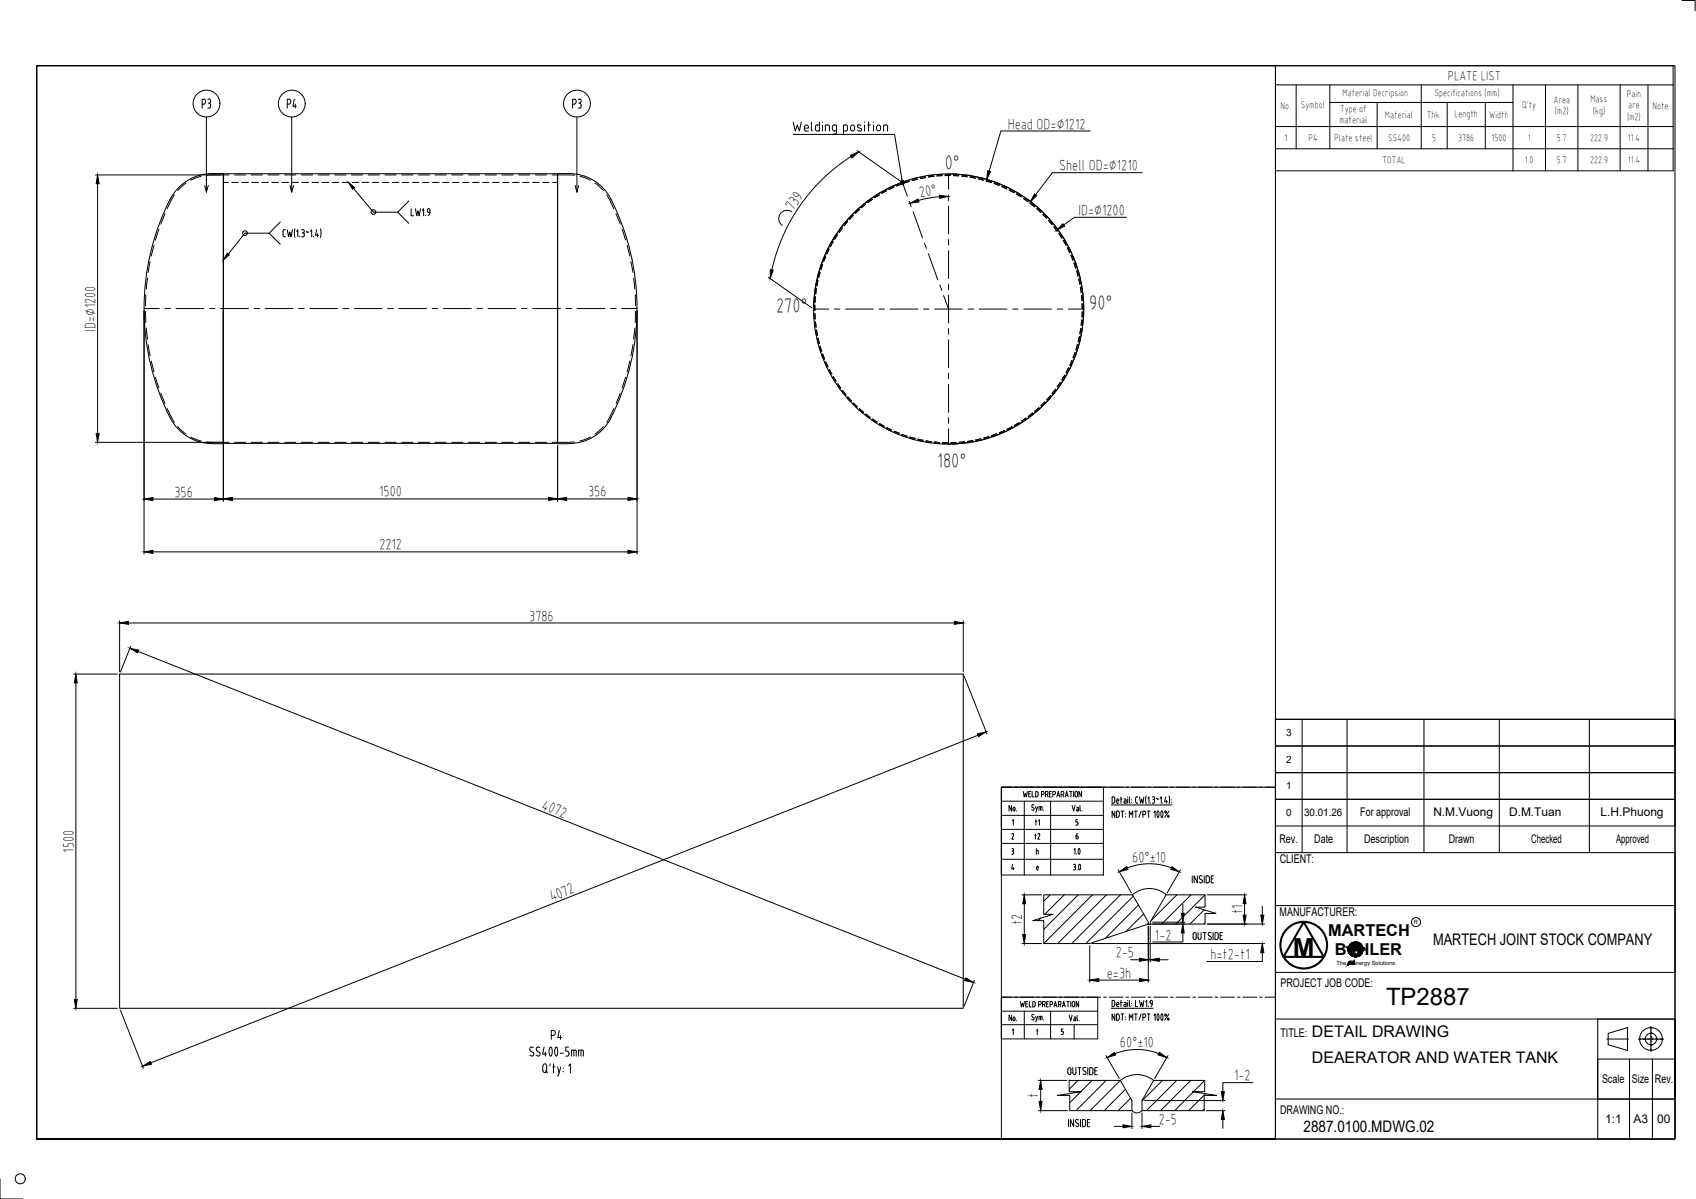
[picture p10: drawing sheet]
<svg xmlns="http://www.w3.org/2000/svg" width="420mm" height="297mm" viewBox="0 0 420 297" stroke-linecap="round" stroke-linejoin="round" font-family="sans-serif">
<defs><g id="words">
<text font-size="6.5" x="320.3" y="237.1">M</text>
<text font-size="5.9" x="343.4" y="248.9">TP2887</text>
<g font-size="5">
<text x="234.1" y="41.9">0°</text>
<text x="192.3" y="77.3">270°</text>
<text x="269.8" y="76.5">90°</text>
<text x="232.2" y="115.6">180°</text>
</g>
<text font-size="4.4" x="255.1" y="209.2">t2</text>
<g font-size="4.1">
<text x="329" y="231.8">MARTECH</text>
<text x="330.7" y="236.7">B</text>
<text x="338.1" y="236.7">ILER</text>
</g>
<g font-size="4">
<text x="355" y="234.2">MARTECH JOINT STOCK COMPANY</text>
<text x="325" y="256.8">DETAIL DRAWING</text>
<text x="325" y="263.5">DEAERATOR AND WATER TANK</text>
<text x="322.9" y="280.4">2887.0100.MDWG.02</text>
</g>
<g font-size="3.8">
<text x="249.6" y="31.9">Head OD=∅1212</text>
<text x="262.4" y="42.2">Shell OD=∅1210</text>
<text x="196.4" y="52.4" transform="rotate(-55 196.4 52.4)">739</text>
<text x="227.9" y="48.8" transform="rotate(-10 227.9 48.8)">20°</text>
<text x="267.2" y="53.2">ID=∅1200</text>
<text x="23.6" y="82.2" transform="rotate(-90 23.6 82.2)">ID=∅1200</text>
<text x="43.2" y="123">356</text>
<text x="93.9" y="123">1500</text>
<text x="145.7" y="123">356</text>
<text x="94" y="136.1">2212</text>
<text x="131.1" y="153.7">3786</text>
<text x="134" y="200.3" transform="rotate(22 134 200.3)">4072</text>
<text x="18.2" y="211.2" transform="rotate(-90 18.2 211.2)">1500</text>
<text x="280.5" y="213.4">60°±10</text>
<text x="136.7" y="223.3" transform="rotate(-22 136.7 223.3)">4072</text>
<text x="307.8" y="226.5" transform="rotate(-90 307.8 226.5)">t1</text>
<text x="253.2" y="229.1" transform="rotate(-90 253.2 229.1)">t2</text>
<text x="286.1" y="232.8">1-2</text>
<text x="276.4" y="237.2">2-5</text>
<text x="299.8" y="237.6">h=t2-t1</text>
<text x="274.2" y="242.3">e=3h</text>
<text x="277.5" y="259.4">60°±10</text>
<text x="305.7" y="267.7">1-2</text>
<text x="257.2" y="272.1" transform="rotate(-90 257.2 272.1)">t</text>
<text x="287.1" y="278.5">2-5</text>
</g>
<g font-size="3.5">
<text x="258.2" y="205.7" transform="rotate(-90 258.2 205.7)">t1</text>
<text x="255.4" y="216.6">e</text>
</g>
<text font-size="3.3" x="358.7" y="19.8">PLATE LIST</text>
<g font-size="3">
<text x="337" y="202.3">For approval</text>
<text x="355.1" y="202.2">N.M.Vuong</text>
<text x="373.8" y="202.2">D.M.Tuan</text>
<text x="396.5" y="202.2">L.H.Phuong</text>
<text x="316.9" y="208.9">Rev.</text>
<text x="325.6" y="208.8">Date</text>
<text x="337.9" y="208.9">Description</text>
<text x="358.9" y="208.9">Drawn</text>
<text x="379.3" y="208.9">Checked</text>
<text x="400.3" y="208.9">Approved</text>
<text x="317" y="213.9">CLIENT:</text>
<text x="317" y="227">MANUFACTURER:</text>
<text x="317.2" y="244.6">PROJECT JOB CODE:</text>
<text x="317.2" y="256.8">TITLE:</text>
<text x="396.9" y="268.3">Scale</text>
<text x="404.2" y="268.3">Size</text>
<text x="410" y="268.3">Rev.</text>
<text x="317.1" y="276.1">DRAWING NO.:</text>
<text x="397.6" y="278.1">1:1</text>
<text x="404.7" y="278.1">A3</text>
<text x="410.5" y="278.1">00</text>
</g>
<text font-size="2.6" x="323.1" y="202.2">30.01.26</text>
<g font-size="2.5">
<text x="332.6" y="23.7">Material Decripsion</text>
<text x="355.4" y="23.8">Specifications (mm)</text>
<text x="317.2" y="27">No.</text>
<text x="322.3" y="26.7">Symbol</text>
<text x="332" y="27.8">Type of</text>
<text x="343.1" y="29.2">Material</text>
<text x="353.5" y="29.2">Thk.</text>
<text x="360.3" y="28.9">Length</text>
<text x="368.9" y="29.2">Width</text>
<text x="377.1" y="26.7">Q'ty</text>
<text x="384.9" y="25.4">Area</text>
<text x="385.2" y="28.3">(m2)</text>
<text x="394" y="25.3">Mass</text>
<text x="394.6" y="28.2">(kg)</text>
<text x="403" y="24.1">Pain</text>
<text x="403.1" y="29.7">(m2)</text>
<text x="403.4" y="26.8">are</text>
<text x="409.4" y="27">Note</text>
<text x="318.2" y="34.9">1</text>
<text x="324.1" y="34.9">P4</text>
<text x="330.5" y="34.9">Plate steel</text>
<text x="331.8" y="30.6">material</text>
<text x="343.9" y="34.9">SS400</text>
<text x="354.8" y="34.9">5</text>
<text x="361.2" y="34.9">3786</text>
<text x="369.5" y="34.9">1500</text>
<text x="378.5" y="34.9">1</text>
<text x="385.7" y="34.9">5.7</text>
<text x="394" y="34.9">222.9</text>
<text x="403.3" y="34.9">11.4</text>
<text x="342.5" y="40.4">TOTAL</text>
<text x="377.8" y="40.4">1.0</text>
<text x="385.7" y="40.4">5.7</text>
<text x="394" y="40.4">222.9</text>
<text x="403.3" y="40.4">11.4</text>
<text x="318.6" y="182.3">3</text>
<text x="318.6" y="188.9">2</text>
<text x="318.6" y="195.5">1</text>
<text x="318.6" y="202.1">0</text>
</g>
<g font-size="1.4">
<text x="350.3" y="229">R</text>
<text x="331.1" y="239">The</text>
<text x="335.9" y="239">nergy Solutions</text>
</g>
</g></defs>
<!-- layer: DUONGCHINH -->
<g fill="none" stroke="#000" stroke-width=".25">
<path d="M42.2 49.3a59.7 59.7 0 0 0 .5 55.2 11.6 11.6 0 0 0 9.9 5.4M42.2 49.3a11.6 11.6 0 0 1 10.4-6.3h2.7v66.9h-2.7M55.3 43h82.8v66.8h-82.8zM140.9 43h-2.8v66.9h2.8M141 43a11.6 11.6 0 0 1 10.4 6.3M151.3 49.3a59.9 59.9 0 0 1-.5 55.2 11.6 11.6 0 0 1-9.8 5.4M29.6 167h209v82.8h-209z"/>
<circle cx="235" cy="76.5" r="33.5"/>
</g>
<!-- layer: 0 -->
<g fill="none" stroke="#000" stroke-width=".25">
<path d="M9.1 16.3h405.9v265.9h-405.9h306.9v-265.9h-306.9v265.9zM416.7 .1h3.2v2.5M50.1 25.8h.4M50.5 24.6h-.4v2.2M50.5 24.5a.65 .65 0 0 1 .5 .7 .65 .65 0 0 1-.5 .6M51.1 29v18.6M51.5 24.6h.3M51.6 25.6a.44 .44 0 0 1 .6 .4M51.8 24.5a.51 .51 0 0 1 .4 .5 .51 .51 0 0 1-.4 .5M52.2 26.1v.2M52.2 26.3l-.2 .4-.5 .1M71.2 25.8h.4"/>
<path d="M71.6 24.6h-.4v2.2M71.6 24.5a.65 .65 0 0 1 .5 .7 .65 .65 0 0 1-.5 .6M72.3 29v18.6M72.9 24.6l-.3 1.7h.8M73.2 25.8v1M141.9 25.8h.4M142.3 24.6h-.4v2.2M142.3 24.5a.65 .65 0 0 1 .4 .7 .65 .65 0 0 1-.4 .6M142.9 29v18.6M143.2 24.6h.4M143.4 25.6a.45 .45 0 0 1 .6 .4M143.6 24.5a.51 .51 0 0 1 .4 .5 .51 .51 0 0 1-.4 .5"/>
<path d="M143.9 26.1v.2M144 26.3l-.2 .4-.6 .1M196.5 33.3h25.1l1.8 11.1M39.4 56.8l-.9 2.7M40.9 52.9l-1.1 2.6M43.2 48.3l-1.8 3.4M46.1 45.4l-2.1 1.8M49.8 43.7l-2.6 .9M50.7 46l.4 1.6 .5-1.6M55.3 45.2h1.3M56.7 43.3l-5.5 .1M57.4 45.2h1.7"/>
<path d="M58.1 43.3h2.8M59.9 45.2h1.7M62.2 43.3h2.8M62.4 45.2h1.7M64.9 45.2h1.6M66.4 43.3h2.7M67.4 45.2h1.6M69.8 45.2h1.7M70.5 43.3h2.8M71.8 46l.5 1.6 .4-1.6M72.3 45.2h1.7M74.7 43.3h2.7"/>
<path d="M74.8 45.2h1.7M77.3 45.2h1.7M78.8 43.3h2.8M79.8 45.2h1.6M82.3 45.2h1.6M82.9 43.3h2.8M84.8 45.2h1.6M87.1 43.3h2.7M87.2 45.2h1.7M89.7 45.2h1.7M91.2 43.3h2.8M92.2 45.2h1.7"/>
<path d="M94.7 45.2h1.7M95.4 43.3h2.7M97.2 45.2h1.6M99.5 43.3h2.8M99.7 45.2h1.6M102.2 45.2h1.6M103.6 43.3h2.8M104.6 45.2h1.7M107.1 45.2h1.7M107.8 43.3h2.7M109.6 45.2h1.7M111.9 43.3h2.8"/>
<path d="M112.1 45.2h1.6M114.6 45.2h1.6M116.1 43.3h2.7M117.1 45.2h1.6M119.5 45.2h1.7M120.2 43.3h2.8M122 45.2h1.7M124.3 43.3h2.8M124.5 45.2h1.7M127 45.2h1.6M128.5 43.3h2.7M129.5 45.2h1.6"/>
<path d="M132 45.2h1.6M132.6 43.3h2.8M134.4 45.2h1.7M136.8 43.3l5.5 .1M136.9 45.2h1.2M142.5 46l.4 1.6 .4-1.6M143.7 43.7l2.5 .9M147.4 45.4l2.1 1.8M150.3 48.3l1.8 3.4M152.6 52.9l1.1 2.6M154.1 56.8l.9 2.7M206.2 59.8l-.7 1.2"/>
<path d="M206.4 59.9l-.7 1.2M207.3 58l-.8 1.2M207.5 58.2l-.7 1.1M208.4 56.3l-.8 1.1M208.7 56.5l-.8 1.1M209.8 54.7l-.9 1M210 54.8l-.9 1.2M211.2 53.2l-1 1M211.4 53.4l-1 1M212.7 51.8l-1 .9M212.9 51.9l-1 1M214.3 50.4l-1.1 .9"/>
<path d="M214.5 50.6l-1.1 .9M215.9 49.2l-1.1 .8M216.1 49.4l-1.1 .8M217.7 48l-1.2 .8M217.8 48.3l-1.1 .7M219.5 47l-1.2 .7M219.6 47.3l-1.2 .6M221.4 46.1l-1.3 .6M221.5 46.3l-1.3 .6M223.3 45.3l-1.3 .5M223.4 45.6l-1.3 .5M223.6 45.2a33.4 33.4 0 0 0-22 31.3"/>
<path d="M225.3 44.6l-1.4 .5M225.3 44.9l-1.3 .4M227.2 44.1l-1.3 .3M227.3 44.4l-1.3 .3M229.3 43.7l-1.4 .3M229.3 44l-1.3 .2M231.4 43.4l-1.4 .2M231.4 43.7l-1.4 .1M233.4 43.5l-1.3 .1M233.4 43.2l-1.4 .1M234.1 43.2h1.4M235 43.1a33.5 33.5 0 0 1 33.5 33.4 33.5 33.5 0 0 1-33.5 33.5"/>
<path d="M235.5 43.5h-1.4M236.2 43.5h1.3M236.2 43.2l1.4 .1M238.3 43.6l1.3 .2M238.3 43.3l1.3 .2M240.3 43.9l1.3 .2M240.3 43.6l1.4 .3M242.3 44.3l1.3 .3M242.4 44l1.3 .4M244.3 44.8l1.3 .4M244.4 44.6l1.3 .4M246.3 45.5l1.2 .5"/>
<path d="M246.3 45.2l1.3 .5M248.2 46.2l1.2 .6M248.3 46l1.3 .5M250 47.1l1.2 .6M250.1 46.8l1.3 .7M251.8 48.1l1.2 .7M252 47.9l1.2 .7M253.6 49.2l1.1 .8M253.7 49l1.1 .8M255.2 50.4l1.1 .9M255.4 50.2l1.1 .8M256.8 51.7l1.1 .9"/>
<path d="M257 51.5l1 .9M258.4 53.1l.9 1M258.5 52.9l1 1M259.8 54.6l.8 1.1M260 54.4l.9 1.1M261.1 56.2l.8 1.1M261.3 56l.8 1.1M262.3 57.9l.8 1.1M262.5 57.7l.8 1.1M263.4 59.6l.7 1.2M263.6 59.4l.7 1.2M36 77.2l.1 2.7"/>
<path d="M36.1 73l-.1 2.8M36.5 68.9l-.3 2.7M37.2 64.8l-.5 2.7M38.1 60.8l-.6 2.6M155.4 60.8l.6 2.6M156.3 64.8l.5 2.7M157 68.9l.3 2.7M157.4 73v2.8M157.4 77.2v2.7M201.6 77.6l.1 1.4M201.6 75.6v1.3M201.8 79.7l.1 1.4"/>
<path d="M201.8 73.5l-.2 1.4M201.9 75.6v1.3M201.9 77.6l.1 1.4M202 73.5l-.1 1.4M202 79.7l.2 1.4M202 71.4l-.2 1.4M202.3 71.5l-.2 1.3M202.4 69.4l-.3 1.4M202.6 69.5l-.2 1.3M202.9 67.4l-.4 1.3M203.2 67.5l-.4 1.3M203.5 65.4l-.4 1.3"/>
<path d="M203.8 65.5l-.4 1.3M204.3 63.5l-.5 1.3M204.6 63.6l-.6 1.2M205.1 61.6l-.5 1.3M205.4 61.7l-.6 1.2M264.4 61.4l.6 1.2M264.6 61.2l.7 1.3M265.3 63.2l.5 1.3M265.6 63.1l.5 1.3M266.1 65.1l.4 1.3M266.3 65.1l.5 1.3M266.7 67.1l.4 1.3"/>
<path d="M267 67l.3 1.4M267.3 69.1l.2 1.3M267.5 69l.3 1.4M267.6 71.1l.2 1.4M267.9 73.1l.2 1.4M267.9 71.1l.2 1.4M268 79.3l-.2 1.3M268.1 75.2v1.4M268.1 77.2v1.4M268.2 73.1l.1 1.4M268.3 79.3l-.2 1.4M268.4 75.2v1.4"/>
<path d="M268.4 77.2l-.1 1.4M36.2 81.3l.3 2.7M36.7 85.4l.5 2.7M37.5 89.5l.6 2.6M38.5 93.5l.9 2.6M39.8 97.4l1.1 2.5M153.7 97.4l-1 2.5M155 93.5l-.9 2.6M156 89.4l-.6 2.7M156.8 85.4l-.5 2.7M157.3 81.3l-.3 2.7M202 81.8l.3 1.3"/>
<path d="M202.3 81.7l.2 1.4M202.4 83.8l.3 1.4M202.6 83.8l.4 1.3M202.9 85.8l.4 1.4M203.2 85.8l.4 1.3M203.5 87.8l.5 1.3M203.8 87.7l.5 1.3M204.3 89.7l.6 1.3M204.6 89.6l.5 1.3M205.2 91.6l.6 1.3M205.4 91.5l.7 1.2M206.2 93.5l.7 1.1"/>
<path d="M206.4 93.3l.7 1.2M207.3 95.2l.8 1.1M207.5 95.1l.8 1.1M208.5 96.9l.9 1.1M208.7 96.7l.9 1.1M209.8 98.5l.9 1M210 98.3l.9 1M211.4 99.9l1 .9M258.8 99.6l-.9 .9M259 99.7l-.9 1M260.2 98l-.9 1M260.4 98.2l-.9 1"/>
<path d="M261.5 96.4l-.9 1.1M261.7 96.6l-.8 1M262.7 94.7l-.8 1.1M262.9 94.9l-.8 1.1M263.8 92.9l-.7 1.2M264 93.1l-.7 1.2M264.7 91.1l-.6 1.3M265 91.3l-.6 1.2M265.6 89.3l-.6 1.2M265.8 89.4l-.5 1.2M266.3 87.3l-.5 1.3M266.6 87.4l-.5 1.3"/>
<path d="M266.9 85.4l-.4 1.3M267.2 85.4l-.4 1.4M267.4 83.3l-.3 1.4M267.7 83.4l-.4 1.4M267.8 81.4l-.3 1.3M268.1 81.4l-.3 1.3M41.4 101.2l1.8 3.4M44 105.7l2.1 1.9M47.2 108.3l2.6 .9M51.2 109.5l5.5 .1M58.1 109.6h2.8M62.2 109.6h2.8"/>
<path d="M66.4 109.6h2.7M70.5 109.6h2.8M74.7 109.6h2.7M78.8 109.6h2.8M82.9 109.6h2.8M87.1 109.6h2.7M91.2 109.6h2.8M95.4 109.6h2.7M99.5 109.6h2.8M103.6 109.6h2.8M107.8 109.6h2.7M111.9 109.6h2.8"/>
<path d="M116.1 109.6h2.7M120.2 109.6h2.8M124.3 109.6h2.8M128.5 109.6h2.7M132.6 109.6h2.8M142.3 109.5l-5.5 .1M146.3 108.3l-2.6 .9M149.5 105.7l-2.1 1.9M152.1 101.2l-1.8 3.4M211.2 100l1 1M212.7 101.5l1.1 .9M212.9 101.2l1.1 .9"/>
<path d="M214.3 102.8l1.1 .8M214.5 102.6l1.1 .8M216 104l1.1 .8M216.2 103.8l1.1 .7M217.7 105.2l1.2 .7M217.9 104.9l1.1 .7M219.5 106.2l1.3 .6M219.7 105.9l1.2 .6M221.4 107.1l1.3 .5M221.5 106.8l1.3 .5M223.3 107.9l1.3 .4M223.4 107.6l1.3 .5"/>
<path d="M225.3 108.5l1.3 .4M225.4 108.3l1.3 .3M227.3 109.1l1.3 .3M227.4 108.8l1.3 .3M229.3 109.5l1.4 .2M229.4 109.2l1.4 .2M231.4 109.8l1.4 .1M231.4 109.5l1.4 .1M233.5 109.7h1.4M233.5 109.9l1.4 .1M236.9 109.6l-1.4 .1M236.9 109.9l-1.4 .1"/>
<path d="M239 109.7l-1.4 .2M239 109.5l-1.4 .1M241 109.1l-1.4 .3M241 109.4l-1.3 .2M243 108.7l-1.3 .3M243.1 109l-1.4 .3M245 108.1l-1.3 .4M245.1 108.4l-1.3 .4M246.9 107.5l-1.2 .4M247.1 107.7l-1.4 .5M248.8 106.7l-1.2 .5M249 106.9l-1.3 .6"/>
<path d="M250.7 105.7l-1.2 .7M250.8 106l-1.2 .6M252.5 104.7l-1.2 .7M252.6 104.9l-1.2 .7M254.2 103.6l-1.2 .7M254.3 103.8l-1.1 .8M255.8 102.3l-1.1 .9M256 102.5l-1.1 .9M257.4 101l-1.1 .9M257.6 101.2l-1.1 .9M316 178.2v6.6h99v-6.6h-99h99v104h-99zM322.6 178.2v33"/>
<path d="M333.7 178.2v33M352.8 178.2v33M371.4 178.2v33M393.7 178.2v33M248.1 195h25.2v21.8h-25.2zM248.1 198.5h25.2M250.6 199.5v1.4l-.6-1.4v1.4M253.5 196.1l.2 1.3 .3-.9 .3 .9 .2-1.3M253.7 198.5v18.3M254.8 196.7h.4M255.4 196.1h-.6v1.3h.6M255.7 196.1v1.3h.5"/>
<path d="M255.7 199.9l.3 .3M256.2 199.4h-.5v.5M256.5 199.8l.3 .9M257 199.8l-.5 1.4M257.2 196.5l-.1 .7-.2 .2M257.2 196.5l-.2-.4h-.4v1.3h.2M257.8 199.8v.9M257.9 199.8h-.5v.9M258 199.8l.2 .3M258.3 196.1h-.3v1.3M258.3 196l.3 .2v.4l-.6 .2M259.3 196.1h-.3v1.3"/>
<path d="M259.3 196l.3 .2v.4l-.6 .2M259.4 196.8l.2 .6M260 196.7h.3M260.3 198.5v18.3M260.5 196.1h-.5v1.3h.5M261.2 196.1h-.4v1.3M261.2 196l.2 .2v.4l-.6 .2M261.8 197.4l.4-1.3 .4 1.3M261.9 197h.5M262.9 196.8h.3M263.2 196.1h-.3v1.3M263.2 196l.4 .4-.4 .4 .3 .6"/>
<path d="M263.9 197.4l.3-1.3 .4 1.3M264 197h.5M265 196.1h.6M265.3 196.1v1.3M265.6 199.5l.4 1.4 .3-1.4M266 196.1v1.3M266.3 197l.1-.8 .2-.2 .3 .2 .1 .8M266.3 197l.3 .4 .4-.4M267 200l.2 .2M267.5 199.5v1.3M267.9 196.1v1.3l-.6-1.3v1.3M275.3 199.4h15.1"/>
<path d="M275.8 197.4h-.3v1.6h.3M275.8 197.4l.3 .2 .1 .9M276.2 198.5l-.4 .5M276.6 198.3v.4M276.6 198.7l.2 .3h.4M276.6 198.3l.3-.4 .3 .4M277.2 198.3v.1h-.6M277.6 197.9h.4M277.7 197.4v1.6M278.5 197.9h.2M278.6 198.4h.4M278.6 198.4l-.2 .3 .2 .3"/>
<path d="M278.7 197.9l.3 .3M279 198.2v.8h-.4M279.4 197.4v.1M279.4 197.9v1.1M279.8 197.4v1.4M279.8 198.8l.2 .2M280.3 198.1v.1M280.3 198.7v.1M281.3 197.8v.8M281.3 198.6l.4 .4M281.6 199h.3M281.6 197.4h.3"/>
<path d="M281.7 197.4l-.4 .4M282.3 197.4l.3 1.6 .2-1.1 .3 1.1 .3-1.6M283.9 197.2l-.1 .8 .1 1.1M284.4 197.8l.2-.4v1.6M285 198.9v.1M285.5 199h.2M285.5 197.4h.2M285.8 197.4l.2 .3-.1 .4h-.3M285.8 198.1l.2 .3M286 198.4v.2M286 198.6l-.2 .4M286.4 197.9h.3"/>
<path d="M286.7 197.9h.3M287.4 197.8l.3-.4v1.6M288.1 198.9v.1M288.8 197.4l-.3 1.2h.7M289 198.3v.7M289.6 197.2l.2 .8-.2 1.1M290.2 198.1v.1M290.2 198.7v.1M316 184.8h99v6.6h-99zM316 191.4h99v6.6h-99zM316 198h99v6.6h-99zM248.1 202h25.2"/>
<path d="M248.1 205.5h25.2M248.1 208.9h25.2M248.1 212.9h25.2M250.7 210.2l.4 .2v.3l-.2 .1M250.7 206.7l.2-.2 .2 .3-.4 1.1h.4M250.7 210.8h.2M250.8 203.4l.2-.3v1.3M250.8 214.2l-.2 1h.6M250.9 210.8a.42 .42 0 0 1 .2 .5 .42 .42 0 0 1-.4 .3M251 200.3v.3M251 200.3l.1-.3h.2l.2 .6M251 200.6l.2 .3 .3-.3"/>
<path d="M251 214.9v.6M251.8 200.9h.1M255.6 200.6l.3 .1M256.1 200.1l.1 .4-.2 .2M256.8 210.2v1.4M257 210.7l.3 .3M257.2 211v.6M258.1 200.1v.6M258.5 200.6v.1M265.9 214.2h.3M266.1 210.6l.2-.4v1.4M266.1 214.7h.1"/>
<path d="M266.2 214.1l.2 .3-.2 .3M266.2 214.7l.2 .5M266.4 215.2l-.1 .3h-.4M266.6 207.1v.5M266.6 207.1h.2M266.6 207.6l.2 .3 .3-.3M266.7 211.5v.1M266.7 200h.3M266.8 215.5h.1M266.9 207.1l.2 .3M266.9 200.5h.3M267 206.5l-.4 .6"/>
<path d="M267 203.1h-.5v.6h.4l.1 .4M267 204.1l-.1 .3h-.4M267.1 207.5v.1M267.2 200.3v.6l-.4-.1 .1-.4M267.2 210.3h.2M267.2 210.3l-.1 .9 .1 .3h.2M267.5 210.3l.1 .6-.1 .6M267.6 214.2l-.1-.1a.92 .92 0 0 0 0 1.4l.1-.1M267.6 200.8l.1 .1M267.6 214.2l.1 .6-.1 .6M268.1 200.9h.1M276.2 200.9v1.6l-.7-1.6v1.6"/>
<path d="M277.3 202l-.4 .5M277.3 202l-.1-.9-.3-.2h-.3v1.6h.3M277.7 200.9h.7M278 200.9v1.6M278.8 201.6v.1M278.8 202.3h.1M279.8 202.5v-1.6l.4 .9 .4-.9v1.6M281.1 200.9h.6M281.4 200.9v1.6M282.7 200.9l-.5 1.6M283.1 201.8h.4a.43 .43 0 0 0 .3-.4 .43 .43 0 0 0-.3-.5h-.4v1.6M284.2 200.9h.7"/>
<path d="M284.6 200.9v1.6M285.9 201.3l.3-.4v1.6M286.7 201l.1-.1a1.03 1.03 0 0 1 .1 1.6l-.2-.1M286.7 201l-.1 .7 .1 .7M287.8 200.9a1.03 1.03 0 0 1 0 1.6l-.2-.8zM288.6 201h.3l-.2 .5zM289.3 202h.2l-.1 .5zM289.6 200.9l-1.1 1.6M295.4 217v1.7M296.6 217v1.7l-.8-1.7v1.7M297.3 217.7l.4 .3M297.7 218a.42 .42 0 0 1 .1 .6 .42 .42 0 0 1-.7-.1"/>
<path d="M297.8 217a.43 .43 0 0 0-.6 .1 .43 .43 0 0 0 .1 .6M298.3 217v1.7M299.2 217h-.4v1.7h.4M299.2 217l.2 .1 .2 .4M299.6 217.5v.7M299.6 218.2l-.2 .4-.2 .1M300.1 217.7h.4M300.7 217h-.6v1.7h.6M316 211.2h99v29.7h-99zM284.5 228.9l.3 .2 .2-.2M295.8 231.1h.4a1.45 1.45 0 0 1 0 1.6 .41 .41 0 0 1-.4 0 .41 .41 0 0 1-.2-.4v-.8zM296.8 231l.1 1.5 .3 .3 .4-.5v-1.3"/>
<path d="M298 231h.8M298.4 231v1.8M299.3 232.6l.5 .2M299.9 232l.2 .5-.3 .3M300 231.1a.43 .43 0 0 0-.6 0 .43 .43 0 0 0 .1 .7l.4 .3M300.5 231v1.8M301.8 231.5v.7M301.8 231.5l-.2-.4-.6-.1v1.8l.6-.1 .2-.5M302.3 231.8h.4M302.9 231h-.6v1.8h.6M316 224.4h99M334 239.1l.3-.3h.7l.6-.2-.5 .4z"/>
<path d="M334.1 238.2l1.1-.1 .4-.2-.3 .3h-.9l-.4 .2zM334.1 238.5l1.1-.1 .4-.2-.3 .3h-.9l-.4 .2zM131.6 259.4l-.4 .4 .3 .5M131.6 259.4l.5 .1M133.7 259.5a.51 .51 0 0 0-.8 .1 .51 .51 0 0 0 .2 .7M134.8 259.4l-.4 1.7h1M136.2 259.5l-.2 .8 .2 1.2M136.2 259.5l.2-.1 .2 .1M136.6 256.5h.5M136.6 259.5l.2 1.2a.72 .72 0 0 1-.4 .9l-.2-.1M137.1 255.3h-.5v2.2M137.1 255.3a.63 .63 0 0 1 .5 .6 .63 .63 0 0 1-.5 .6"/>
<path d="M137.6 259.5l-.2 1.2a.72 .72 0 0 0 .4 .9l.2-.1 .2-.8-.2-1.2M137.6 259.5l.2-.1 .2 .1M138.6 255.3l-.4 1.7h.9M138.9 256.5v1M140.8 259.4h-.6v1h.3M248.1 253.9h23.8M248.1 247h23.8v10.4h-23.8zM248.1 250.5h23.8M250.6 251.5v1.4l-.6-1.4v1.4M250.8 255.2l.2-.3v1.4M251 252.3v.3M251 252.3l.2-.3 .3 .3"/>
<path d="M251.5 252.3l-.2 .5h-.2l-.1-.2M251.8 252.8v.1M252.8 248.1l.2 1.4 .3-.9 .2 .9 .3-1.4M253.7 250.5v6.9M254.1 248.7h.4M254.6 248.1h-.5v1.4h.5M255 248.1v1.4h.5M255.6 252.5l.3 .2M255.7 251.9l.3 .2M255.8 251.3l-.2 .2 .1 .4M255.8 251.3l.4 .1M256.1 252.1l.1 .3-.2 .3"/>
<path d="M256.1 248.1h-.2v1.4h.2M256.1 248.1l.4 .4M256.5 248.5l-.1 .7-.3 .2M256.5 251.8l.3 .9M256.8 255.4h.4M257 254.9v1.4M257 251.8l-.5 1.3M257.6 248.1h-.3v1.4M257.7 248.1l.2 .2v.4l-.6 .2M257.8 251.8v.9M258.1 252v.7M258.2 252l-.1-.2h-.7v.9"/>
<path d="M258.3 248.9h.3M258.5 252.6v.1M258.6 248.1h-.3v1.4M258.6 248.1l.4 .4-.4 .4M258.7 248.9l.2 .6M259.3 248.7h.3M259.8 248.1h-.5v1.4h.5M260.3 250.5v6.9M260.4 248.1h-.3v1.4M260.5 248.1l.2 .2v.4l-.6 .2M261.1 249.5l.4-1.4 .3 1.4M261.2 249.1h.5"/>
<path d="M262.2 248.9h.3M262.5 248.1h-.3v1.4M262.5 248.1l.3 .4-.3 .4M262.6 248.9l.2 .6M262.9 256.3h.3M263.2 249.5l.3-1.4 .4 1.4M263.2 255.5l.2 .3M263.3 249.1h.5M263.4 254.9h-.5v.7h.3M263.4 255.8v.2M263.4 256l-.2 .3M264.3 248.1h.6"/>
<path d="M264.6 248.1v1.4M264.9 251.5l.4 1.4 .3-1.4M265.3 248.1v1.4M265.6 248.5v.6M265.6 248.5l.2-.4h.3l.1 1M265.6 249.1l.4 .4 .3-.4M266.1 252h.2M266.1 253.9v3.5M266.1 252.4h.4M266.2 252.4l-.2 .3 .2 .2M266.3 252l.2 .2v.7h-.4M266.8 251.5v1.2"/>
<path d="M266.9 252.7l.1 .1M267.2 248.1v1.4l-.6-1.4v1.4M267.3 252.8v.1M275.3 249.8h10.4M275.8 247.8h-.3v1.6h.3M275.8 247.8l.4 .5-.1 .8-.3 .3M276.2 251.2v1.6l-.7-1.6v1.6M276.6 248.7v.4M276.6 249.1l.2 .3h.4M276.6 248.7l.3-.4 .3 .4M277.2 248.7v.2h-.6M277.3 252.3l-.2 .4-.5 .1v-1.6l.6 .2 .1 .9"/>
<path d="M277.6 248.4h.4M277.7 247.8v1.6M277.7 251.2h.7M278 251.2v1.6M278.5 248.4h.2M278.6 248.9h.4M278.6 248.8l-.2 .3 .2 .3M278.7 248.3l.3 .3M278.8 251.9v.1M278.8 252.5v.1M279 248.7v.7h-.4M279.4 247.8v.1"/>
<path d="M279.4 248.4v1M279.8 252.8v-1.6l.4 .9 .4-.9v1.6M279.8 247.8v1.4M279.8 249.2l.2 .2M280.3 248.5v.1M280.3 249.1v.1M281.1 251.2h.6M281.3 247.8v1.6h.6M281.4 251.2v1.6M282.3 247.8l.3 1.6 .2-1 .3 1 .3-1.6M282.7 251.2l-.5 1.6M283.1 252.1h.4a.45 .45 0 0 0 .3-.5 .45 .45 0 0 0-.3-.4h-.4v1.6"/>
<path d="M283.8 248.2l.3-.4v1.6M284.2 251.2h.7M284.5 249.3v.1M284.6 251.2v1.6M284.9 248.2v.2M284.9 248.2l.3-.4 .3 .4M285.5 248.2v.5l-.4-.1-.2-.3M285.5 248.6l-.4 .8M285.9 251.6l.3-.4v1.6M286.7 251.3l.1-.1a.98 .98 0 0 1 0 1.5h-.1M286.7 251.3l-.1 .7 .1 .7M287.8 251.2a.98 .98 0 0 1 0 1.5l-.2-.7z"/>
<path d="M288.6 251.3h.3l-.2 .4zM289.3 252.3h.2l-.1 .5zM289.6 251.2l-1.1 1.6M316 252.5h99v19.8h-99zM395.8 252.5h19.2v29.7h-19.2zM398.4 256l4.8-1.4v5.7l-4.8-1.5zM131.3 261.4l.5 .2M131.4 260.4l.6 .3M132 260.7l.2 .5-.4 .4M132.8 261.4l.6 .2M133 260.4l.6 .3M133.6 260.7l.2 .5-.4 .4"/>
<path d="M134.5 264.2v1M134.5 264.2l.1-.3 .4-.3 .4 .3 .1 .3M135.1 260.7v.9M135.1 265.3l.5 .5M135.4 264.2l.1 .9-.3 .6h-.5l-.2-.6M136.3 263.6l-.1 .5M136.9 264.3h.6M137.1 263.6v2.2M138.1 264.3l.4 1.5M138.8 260.9h.8M138.9 264.3l-.6 2.3h-.2M139.5 264.6v.1"/>
<path d="M139.5 265.4v.1M140.2 261.6h.3M140.6 260.4l.4 .5-.1 .5-.3 .2M140.9 264.1l.4-.5v2.2M142.2 260.2v1.4M142.4 260.2h-.8v1.4M142.4 260.1l.4 .5M142.7 260.6v1M143.9 260.2v1.4M144.2 260.2h-.9v1.4M144.2 260.1l.4 .5M144.5 260.6v1"/>
<path d="M264.5 265l.4-.5 .4 .5M264.5 265l.1 1 .3 .2 .4-.2v-1M264.7 277.4v1.7M265.8 264.5v1.5l.4 .2h.2l.2-.5M266 277.4v1.7l-.8-1.7v1.7M266.5 264.5v1.3M266.6 278.1l.4 .3M267 264.5h.8M267.1 278.3a.42 .42 0 0 1 0 .7 .42 .42 0 0 1-.6-.1M267.2 277.5a.42 .42 0 0 0-.7-.1 .42 .42 0 0 0 .1 .7M267.4 264.5v1.8M267.7 277.4v1.7"/>
<path d="M268.4 265.2l.5 .3M268.9 265.5a.42 .42 0 0 1 .1 .6 .42 .42 0 0 1-.7-.1M268.9 277.9v.7M269 278.6l-.2 .4-.3 .1M269 277.9l-.2-.5h-.7v1.7h.4M269 264.5a.43 .43 0 0 0-.6 .1 .43 .43 0 0 0 0 .6M269.4 278.2h.5M269.5 264.5v1.8M270 277.4h-.6v1.7h.6M270.8 265v.7M270.8 265.7l-.2 .4-.2 .1M270.8 265l-.2-.4-.6-.1v1.8h.3"/>
<path d="M271.2 265.3h.5M271.9 264.5h-.7v1.8h.7M280.4 275.1a1.67 1.67 0 0 0 2.5 0M395.8 262.4h19.2v9.9h-19.2zM403.7 262.4v19.8M409.4 262.4v19.8M0 292.1v4.9h5.6"/>
<circle cx="334.4" cy="234.7" r=".19"/>
<circle cx="334.4" cy="235.2" r=".19"/>
<circle cx="334.6" cy="235.6" r=".19"/>
<circle cx="334.8" cy="235.2" r=".19"/>
<circle cx="334.8" cy="234.7" r=".19"/>
<circle cx="334.9" cy="236.1" r=".19"/>
<circle cx="335" cy="235.6" r=".19"/>
<circle cx="335.2" cy="234.7" r=".19"/>
<circle cx="335.2" cy="235.2" r=".19"/>
<circle cx="335.6" cy="235.2" r=".19"/>
<circle cx="335.6" cy="234.7" r=".19"/>
<circle cx="335.9" cy="235.2" r="1.84"/>
<circle cx="335.9" cy="236" r=".61"/>
<circle cx="336.1" cy="235.2" r=".19"/>
<circle cx="336.1" cy="234.7" r=".19"/>
<circle cx="336.5" cy="235.2" r=".19"/>
<circle cx="336.5" cy="234.7" r=".19"/>
<circle cx="337" cy="234.7" r=".19"/>
<circle cx="337" cy="235.2" r=".19"/>
<circle cx="337.4" cy="234.7" r=".19"/>
<circle cx="337.4" cy="235.2" r=".19"/>
<circle cx="350.8" cy="228.4" r="1.12"/>
<circle cx="409" cy="257.4" r="2.82"/>
<circle cx="409" cy="257.4" r="1.42"/>
<circle cx="5" cy="292" r="1.25"/>
</g>
<!-- layer: DUONGTAM -->
<g fill="none" stroke="#000" stroke-width=".25">
<path d="M223.6 45.2l1.2 3.4M225.3 49.9l.4 1.3M226.2 52.5l2.4 6.5M235 43.1v3.8M235 48.3v1.4M235 51v6.9M235 59.3v1.4M35.7 76.4h3.8M40.9 76.4h1.3M43.6 76.4h6.9M51.9 76.4h1.4M54.7 76.4h6.9"/>
<path d="M62.9 76.4h1.4M65.7 76.4h6.9M74 76.4h1.4M76.8 76.4h6.9M85 76.4h1.4M87.8 76.4h6.9M96.1 76.4h1.4M98.8 76.4h6.9M107.1 76.4h1.4M109.9 76.4h6.9M118.2 76.4h1.3M120.9 76.4h6.9"/>
<path d="M129.2 76.4h1.4M132 76.4h6.9M140.2 76.4h1.4M143 76.4h6.9M151.3 76.4h1.4M154 76.4h3.8M201.5 76.6h3.8M206.7 76.6h1.4M209.5 76.6h6.9M217.7 76.6h1.4M220.5 76.6h6.9M228.8 76.6h1.4"/>
<path d="M229 60.2l.5 1.3M230 62.9l2.3 6.4M231.5 76.6h6.9M232.8 70.6l.5 1.3M233.8 73.2l1.2 3.4M235 62.1v6.9M235 70.4v1.3M235 73.1v6.9M239.8 76.6h1.4M242.6 76.6h6.9M250.9 76.6h1.3M253.6 76.6h6.9"/>
<path d="M261.9 76.6h1.4M264.7 76.6h3.7M235 81.4v1.4M235 84.2v6.9M235 92.4v1.4M235 95.2v6.9M235 103.5v1.4M235 106.2v3.9"/>
</g>
<!-- layer: PHANTOM 2 -->
<g fill="none" stroke="#000" stroke-width=".25">
<path d="M210.9 38.7a44.9 44.9 0 0 0-19.7 28.1M212.3 37.3l10.8 7.6M270 32.5h-22.1l-2.8 9.9M23.6 43.3h31.2M24.2 45.5v61.9M196.1 52.5a2.05 2.05 0 0 0-2.8 .5 2.05 2.05 0 0 0 .5 2.8M232.8 48.7l-2.3 .3-2.9 .6M279.1 53.8h-13l-2.6 1.9M283 42.8h-22.3l-4.2 5.4M35.7 77v60.3M55.3 77v47.2M157.8 77v60.3"/>
<path d="M190.3 68.7l10.8 7.6M235 76.6h.1M23.6 109.6h31.2M138.1 110.4v13.7M37.9 123.6h15.2M37.9 136.7h117.7M57.6 123.6h78.3M140.4 123.6h15.2M29.6 153.8v12.6M31.8 154.3h204.6M238.6 153.8v12.6M18.2 167h10.9"/>
<path d="M18.8 169.2v78.4M32.4 160.1l-2.6 6.4M34.2 161.4l204.9 81.2M238.8 167.5l5.7 14.3M242.3 182.1l-204.9 81.2M248.1 195h67.9v87.2h-67.9zM277 215.5l3.3 5.7M279.3 215a14.9 14.9 0 0 1 10.9 0M292.4 215.5l-3.3 5.7M253.2 221.7h4.8M253.2 233.8h4.8M253.7 223.9v7.6"/>
<path d="M270 234.3v9.1M270.5 233.8h42.8M280.1 237.8h2.2M284.5 229.5v13.9M284.9 229.5v8.8M285.5 228.9h8.1M285.5 228.5h8.1M287.2 237.8h2.2M293 231.1v2.3h-7.4M293 224v2.3M299.1 228.9h14.2M299.1 221.7h9.8"/>
<path d="M308.3 223.9v2.8M312.7 224.5v2.2M312.7 236v2.2h-13.7M18.2 249.8h10.9M29.8 250.3l5.7 14.4M241.4 242.9l-2.6 6.4M272.2 242.8h10.1M257.3 275.2h7.2M257.3 267.7h7M257.8 269.9v3M274 261.5l3.3 5.7M276 279h2.2"/>
<path d="M276.3 261a14.8 14.8 0 0 1 10.8 0M280.4 275.7v3.9M282.9 275.7v3.9M283.5 272.7h20M285.1 279h2.2M289.3 261.5l-3.3 5.7M298.9 275.2h4.6M302.9 277.4v2.2M310.4 268.2h-7.5v2.3"/>
</g>
<g fill="#000" stroke="#000" stroke-width=".25">
<path d="M210.7 38.5l2.1-.9-1.7 1.5zM24.2 43.3l.4 2.2h-.8zM225.4 50.4l2-1.1 .3 .7zM232.7 48.4l2.3 .3-2.2 .4zM244.7 42.3l.7 .2-1 2zM256.3 48l.5 .5-1.6 1.5zM263.3 55.4l.4 .6-2 1.1zM190.8 66.8l.8 .1-.8 2.1zM23.8 107.4h.8l-.4 2.2zM35.7 123.6l2.2-.3v.7zM35.7 136.7l2.2-.4v.8zM53.1 123.3l2.2 .3-2.2 .4z"/>
<path d="M55.3 123.6l2.3-.4v.8zM135.9 123.2l2.2 .4-2.2 .4zM138.1 123.6l2.3-.4v.8zM155.6 123.2l2.2 .4-2.2 .4zM155.6 136.3l2.2 .4-2.2 .4zM29.6 154.3l2.2-.3v.7zM236.4 154l2.2 .3-2.2 .4zM18.8 167l.3 2.2h-.7zM32.2 160.6l2.2 .5-.3 .6zM242.1 181.8l2.2-.5-1.9 1.2zM277.3 216l1.8-1.3 .3 .7zM290.3 214.7l1.8 1.3-2.1-.6z"/>
<path d="M253.4 231.5h.7l-.4 2.3zM253.7 221.7l.4 2.2h-.7zM282.3 237.4l2.2 .4-2.2 .4zM284.9 237.8l2.3-.4v.8zM292.7 226.3h.7l-.4 2.2zM293 228.9l.4 2.2h-.7zM308 226.7h.7l-.4 2.2zM308.3 221.7l.4 2.2h-.7zM312.7 233.8l.4 2.2h-.8zM312.3 226.7h.8l-.4 2.2zM18.4 247.6h.7l-.3 2.2zM239.3 242.3l1.9 1.1-2.2-.5z"/>
<path d="M270 242.8l2.2-.4v.8zM282.3 242.4l2.2 .4-2.2 .4zM35.3 264.1l2-1.1 .2 .6zM257.4 272.9h.7l-.3 2.3zM257.8 267.7l.3 2.2h-.7zM274.3 262l1.8-1.3 .3 .7zM278.2 278.7l2.2 .3-2.2 .4zM282.9 279l2.2-.3v.7zM287.2 260.7l1.9 1.3-2.2-.6zM302.9 275.2l.4 2.2h-.7zM302.6 270.5h.7l-.4 2.2z"/>
</g>
<!-- layer: 0-Dim -->
<g fill="none" stroke="#000" stroke-width=".25">
<circle cx="51.2" cy="25.7" r="3.3"/>
<circle cx="72.3" cy="25.7" r="3.3"/>
<circle cx="142.9" cy="25.7" r="3.3"/>
</g>
<!-- layer: NETCHINH -->
<g fill="none" stroke="#000" stroke-width=".25">
<path d="M316 16.3h98.5v26h-98.5zM196.5 30.3l.5 2.2 .5-1.5 .5 1.5 .5-2.2M199.3 31.5v.6M199.3 32.1l.2 .3 .8 .1M199.3 31.5a.52 .52 0 0 1 .7-.5 .52 .52 0 0 1 .3 .7h-1M201 30.3v1.9M201 32.2l.3 .2M202.4 31h.6M203 30.3v2.2l-.8-.1a1.05 1.05 0 0 1 0-1.4l.3-.1M203.8 30.3h.1M203.8 31v1.5M205 31h-.5v1.5"/>
<path d="M205 30.9l.4 .3 .1 1.3M206.2 31.4v.6M206.2 32l.3 .4 .7 .1M206.7 31h.5v1.8M206.7 30.9l-.5 .5M207.3 32.8l-.3 .4h-.7M209.5 31h-.5v2.2M209.5 30.9l.4 .3v1l-.4 .3h-.5M210.7 31.5v.5M210.7 31.5a.49 .49 0 0 1 .5-.5 .49 .49 0 0 1 .5 .5v.5M210.7 32a.49 .49 0 0 0 .5 .5 .49 .49 0 0 0 .5-.5M212.6 31.6l.7 .3 .1 .3-.3 .3-.7-.2"/>
<path d="M213.3 31.1a.46 .46 0 0 0-.6-.2 .46 .46 0 0 0-.2 .5l.1 .1M214.2 30.2v.1M214.2 31v1.5M214.9 31h.7M215.2 30.2v2.3M216.4 30.2v.1M216.4 31v1.5M217.2 31.9v-.4a.49 .49 0 0 1 .5-.5 .49 .49 0 0 1 .4 .5v.4M217.2 31.9a.49 .49 0 0 0 .5 .5 .49 .49 0 0 0 .4-.5M219.5 31h-.6v1.5M219.5 30.9l.4 .5M219.9 31.4v1.1"/>
<path d="M316 21h98.5M316 31.4h98.5M316 36.9h98.5M321.1 21v15.9M329.4 25.4h45.4M329.4 21v15.9M341.2 25.4v11.5M352.1 21v15.9M358.5 25.4v11.5M368 25.4v11.5M374.8 21v21.3M382.9 21v21.3"/>
<path d="M390.9 21v21.3M401.4 21v21.3M408.3 21v21.3M223.4 44.4l.1 .4"/>
</g>
<g fill="#000" stroke="#000" stroke-width=".25">
<path d="M223.1 45.3l.1 .2 .4-.3zM223.2 45.5l.4-.3-.2 .4zM223.6 45.2l-.2 .4h.2z"/>
<path d="M223.3 44.9l.3 .3-.1-.4zM223.3 44.9l.3 .3-.4-.1zM223.2 45.1l-.1 .2 .5-.1z"/>
<path d="M223.6 45.2v.4l.2-.1zM223.6 45.2l.3 .1-.1 .2zM223.6 45.2l.3 .1 .1-.2z"/>
<path d="M223.6 45.2l.4-.1-.1-.2zM223.7 44.8l.2 .1-.3 .3zM223.5 44.8l.1 .4 .1-.4z"/>
</g>
<path d="M258.6 221.7h22l3.9 6.8v.4l-14.5 4.9h-11.4v-5.7h-2.7l5-1.6h-2.3zM280.6 221.6a6.5 6.5 0 0 1 8.3 0M288.9 221.7h9.6v3h-2.3l5 1.6h-2.7v2.6h-13.6v-.4zM264.9 267.7h12.6M277.5 267.7l2.9 5v2.5h-15.4M277.5 267.7a6.6 6.6 0 0 1 8.3 0M285.8 267.7l-2.9 5v2.5h15.4M285.8 267.7h12.6" fill="none" stroke="#000" stroke-width=".25"/>
<!-- layer: AM_8 -->
<g fill="none" stroke="#000" stroke-width=".25">
<path d="M257.9 227.4l-.6 .7M260.1 221.7l-1.5 1.6M263.7 221.7l-4.9 4.8M267.1 221.7l-8.5 8.5M270.6 221.7l-12 12.1M274.1 221.7l-12.1 12.1M277.6 221.7l-12.1 12.1M280.8 222l-11.8 11.8M282 224.2l-8.2 8.3M283.3 226.4l-4.3 4.3M284.5 228.8l-.3 .2M291.5 221.7l-6.3 6.3"/>
<path d="M295.1 221.7l-7.3 7.2M298.3 225.4l-3.5 3.5M298.5 221.7l-7.2 7.2M298.5 228.6l-.2 .3M301 226.2l-.1 .1M263.6 271.1l-.3 .3M267 267.7l-2.1 2.2M270.6 267.7l-5.6 5.5M274 267.7l-7.4 7.5M277.5 267.7l-7.5 7.5M278.8 269.9l-5.2 5.3M280.1 272.1l-3.1 3.1"/>
<path d="M288 267.7l-5.1 5M291.5 267.7l-7.5 7.5M295 267.7l-7.5 7.5M295.6 270.5l-4.6 4.7M298.3 274.8l-.3 .4M298.4 267.7l-2.7 2.8M298.7 271l-4.2 4.2"/>
</g>
<g fill="none" stroke="#000" stroke-width=".25">
<path d="M248.1 195h2.5M251.3 195h.7M252.7 195h3.5M256.8 195h.7M258.2 195h3.5M262.3 195h.8M263.7 195h3.5M267.9 195h.7M269.2 195h3.5M273.4 195h.7M274.8 195h3.4M278.9 195h.7"/>
<path d="M280.3 195h3.5M284.4 195h.7M285.8 195h3.5M289.9 195h.8M291.3 195h3.5M295.5 195h.7M296.8 195h3.5M301 195h.7M302.4 195h3.4M306.5 195h.7M307.9 195h3.5M312 195h.7"/>
<path d="M313.4 195h2.6M248.1 247h2.5M251.3 247h.7M252.7 247h3.5M256.8 247h.7M258.2 247h3.5M262.3 247h.8M263.7 247h3.5M267.9 247h.7M269.2 247h3.5M273.4 247h.7M274.8 247h3.4"/>
<path d="M278.9 247h.7M280.3 247h3.5M284.4 247h.7M285.8 247h3.5M289.9 247h.8M291.3 247h3.5M295.5 247h.7M296.8 247h3.5M301 247h.7M302.4 247h3.4M306.5 247h.7M307.9 247h3.5"/>
<path d="M312 247h.7M313.4 247h2.6M248.1 282.2h2.5M251.3 282.2h.7M252.7 282.2h3.5M256.8 282.2h.7M258.2 282.2h3.5M262.3 282.2h.8M263.7 282.2h3.5M267.9 282.2h.7M269.2 282.2h3.5M273.4 282.2h.7"/>
<path d="M274.8 282.2h3.4M278.9 282.2h.7M280.3 282.2h3.5M284.4 282.2h.7M285.8 282.2h3.5M289.9 282.2h.8M291.3 282.2h3.5M295.5 282.2h.7M296.8 282.2h3.5M301 282.2h.7M302.4 282.2h3.4M306.5 282.2h.7"/>
<path d="M307.9 282.2h3.5M312 282.2h.7M313.4 282.2h2.6"/>
</g>
<path d="M264.9 267.7v2.8h3l-5.9 .9h3v3.8M298.4 267.7v2.8h-3l6 .9h-3.1v3.8" fill="none" stroke="#000" stroke-width=".25"/>
<!-- layer: AM_5 -->
<g fill="none" stroke="#000" stroke-width=".25">
<path d="M66.7 57.8h-6l-4.1 5.1M69.4 55l-2.7 2.8 2.7 2.7M70.1 58.2l.4 .4M70.4 58.7h.3M70.4 56.9h.3M70.5 56.9l-.3 .2-.1 1.1M71.2 56.9l.3 1.8 .3-1.2 .3 1.2 .3-1.8M73.1 56.7l-.2 .8 .2 1.3M73.5 57.3l.3-.4v1.8M74.3 58.5v.2M74.7 56.9h.4M74.9 57.7h.2"/>
<path d="M75.1 56.9l.3 .4-.3 .4M75.1 57.6l.3 .4M75.4 58.1l-.2 .5-.5 .1M76.5 57.5h-.6M76.9 57.3l.3-.4v1.8M77.7 58.5v.2M78.4 56.9l-.3 1.4h.8M78.7 57.9v.8M79.4 56.7l.1 .8-.1 1.3M87.6 46.7l4.9 5.9h6M101.3 49.8l-2.8 2.8 2.8 2.7M101.9 51.7v1.8h.5"/>
<path d="M102.9 51.7l.4 1.8 .2-1.2 .3 1.2 .4-1.8M104.6 52.1l.3-.4v1.8M105.4 53.3v.2M106.2 52.6h.3M106.2 52.6a.47 .47 0 0 1-.3-.5 .47 .47 0 0 1 .5-.4l.1 1.2-.5 .5"/>
<circle cx="60.7" cy="57.7" r=".57"/>
<circle cx="92.5" cy="52.5" r=".57"/>
</g>
<path d="M86.4 45.2l1.4 1.3-.5 .4zM56.3 62.7l.5 .4-1.5 1.3z" fill="#000" stroke="#000" stroke-width=".25"/>
<!-- layer: DCenterline8 -->
<g fill="none" stroke="#000" stroke-width=".25">
<path d="M398.1 257.4h5.3M405.9 257.4h.3M406.2 257.4h.1M406.3 257.4h.1M406.4 257.4h.2M406.7 257.4h.2M407 257.4h.1M407.1 257.4h.1M407.2 257.4h.1M407.3 257.4h.1M407.4 257.4h.4M407.8 257.4h.2"/>
<path d="M408.1 257.4h.1M408.2 257.4h.1M408.3 257.4h.1M408.4 257.4h.2M408.6 257.4h.3M408.9 257.4h.2M409 254.3v.2M409 254.5v.2M409 254.9h.1M409 255.1v.2M409 255.3v.3M409 255.8h.1"/>
<path d="M409 256h.1M409 256v.7M409 256.9h.1M409 257.1h.1M409 257.1v.4M409 257.6v.3M409 258h.1M409 258.2v.1M409 258.4v.2M409 258.9h.1M409 259.1h.1M409 259.1v.4"/>
<path d="M409 259.6v.1M409 260h.1M409 254.7v.1M409 254.9v.1M409 255.6v.1M409 255.8v.1M409 256.7v.1M409 256.9v.1M409 258v.1M409 258.7v.1M409 258.9v.1M409 259.8v.1"/>
<path d="M409 260v.1M409.1 257.4h.1M409.2 257.4h.1M409.3 257.4h.1M409.4 257.4h.6M410 257.4h.2M410.2 257.4h.1M410.3 257.4h.1M410.4 257.4h.1M410.5 257.4h.4M410.9 257.4h.4M411.3 257.4h.1"/>
<path d="M411.4 257.4h.1M411.5 257.4h.2M411.7 257.4h.3M412 257.4h.1M409 260.2v.1M409 260.4v.1"/>
</g>
<!-- layer: 0 -->
<g fill="none" stroke="#000" stroke-width=".51">
<path d="M323 228.4l5 8.7h-10z"/>
<circle cx="323" cy="234.2" r="5.8"/>
</g>
<g fill="#000" stroke="#000" stroke-width=".25">
<path d="M334 238.7l.2-.1zM334.1 239l-.1 .1zM334.1 238.9h.3zM334.4 238.5h.8zM334.1 238.5h.3zM334.4 238.9h.8zM334.3 238.4h.4zM334.3 238.8h.4zM335.2 238.4h.2zM335.2 238.8l.2-.1zM335.6 238.2l-.2 .2z"/>
<path d="M334.1 238.5h.3zM334.1 238.5h.3z"/>
<path d="M334.1 238.9h.3zM334.1 238.9h.3z"/>
<path d="M334.4 238.5h.8zM334.4 238.5h.8z"/>
<path d="M334.4 238.5l.7 .1zM334.9 238.6h.2z"/>
<path d="M334.4 238.9h.8zM334.4 238.9h.8z"/>
<path d="M334.4 238.9l.7 .1zM334.9 239h.2z"/>
<path d="M334.3 238.4h.5zM334.3 238.4h.5z"/>
<path d="M334.3 238.4h.7zM334.3 238.4h.7z"/>
<path d="M334.3 238.8h.5zM334.3 238.8h.5z"/>
<path d="M334.3 238.8h.7zM334.3 238.8h.7z"/>
<path d="M334.2 238.5h1.1zM334.1 238.5h1.1z"/>
<path d="M334.2 238.9h1.1zM334.2 238.9h1z"/>
<path d="M334.3 238.4h1.1zM334.2 238.5h1.1z"/>
<path d="M335.2 238.8h.2zM335 238.8h.4z"/>
<path d="M334.3 238.8h1.1zM334.2 238.9h1.1z"/>
<path d="M335.2 238.4h.2zM335 238.4h.4z"/>
<path d="M335.6 238.6l-.1 .1zM335.4 238.7l.2-.1z"/>
</g>
<!-- layer: DAM_8 -->
<g fill="#000" stroke="#000" stroke-width=".25">
<path d="M334.5 235.3h.1zM334.8 236.8h2zM334.9 234.7h.2zM334.9 235.1h.2zM335.4 234.7h.1zM335.4 235.1h.1zM335.5 233.4h.7zM336.2 234.9h.1zM336.7 235.1h.1zM337.1 234.7h.1zM337.1 235.1h.1z"/>
<path d="M334 235h1.6zM334 235h1.6z"/>
<path d="M334 235h1.2zM334 235h1.2z"/>
<path d="M334 235h1.2zM334 235h1.2z"/>
<path d="M334 235h.8zM334 235h.8z"/>
<path d="M334 235h.8zM334 235h.8z"/>
<path d="M334 235h.3zM334 235h.3z"/>
<path d="M334 235.1h.2zM334 235.1h.2z"/>
<path d="M334 235.2h.2zM334 235.2h.2z"/>
<path d="M334 235.2h.2zM334 235.2h.2z"/>
<path d="M334 235.4h.3zM334 235.4h.3z"/>
<path d="M334 235.4h1.2zM334 235.4h1.2z"/>
<path d="M334 235.4h1.6zM334 235.4h1.6z"/>
<path d="M334 235.4h2.1zM334 235.4h2.1z"/>
<path d="M334 234.9h.2zM334 234.9h.2z"/>
<path d="M334 234.9h.3zM334 234.9h.3z"/>
<path d="M334 234.9h.3zM334 234.9h.3z"/>
<path d="M334 234.9h.8zM334 234.9h.8z"/>
<path d="M334 234.9h1.2zM334 234.9h1.2z"/>
<path d="M334 235.5h1zM334 235.5h1z"/>
<path d="M334 235.5h.4zM334 235.5h.4z"/>
<path d="M334 235.6h.4zM334 235.6h.4z"/>
<path d="M334.1 234.6h.2zM334.1 234.6h.2z"/>
<path d="M334.1 234.6h.1zM334.1 234.6h.1z"/>
<path d="M334.1 234.7h.1zM334.1 234.7h.1z"/>
<path d="M334.1 235.7h.3zM334.1 235.7h.3z"/>
<path d="M334.1 234.6h2.4zM334.1 234.6h2.4z"/>
<path d="M334.1 234.6h2.4zM334.1 234.6h2.4z"/>
<path d="M334.1 234.6h1.1zM334.1 234.6h1.1z"/>
<path d="M334.1 234.6h1.1zM334.1 234.6h1.1z"/>
<path d="M334.1 234.6h.7zM334.1 234.6h.7z"/>
<path d="M334.1 234.6h.2zM334.1 234.6h.2z"/>
<path d="M334.1 235.8h.4zM334.1 235.8h.4z"/>
<path d="M334.1 235.9h.9zM334.1 235.9h.9z"/>
<path d="M334.1 236h.8zM334.1 236h.8z"/>
<path d="M334.1 236h.7zM334.1 236h.7z"/>
<path d="M334.1 234.7h.1zM334.1 234.7h.1z"/>
<path d="M334.1 234.7l.1 .1zM334.1 234.7l.1 .1z"/>
<path d="M334 234.8h.2zM334 234.8h.2z"/>
<path d="M334 234.8l.2 .1zM334 234.8l.2 .1z"/>
<path d="M334 234.9h.2zM334 234.9h.2z"/>
<path d="M334 235.1h.2zM334 235.1h.2z"/>
<path d="M334 235.1l.2 .1zM334 235.1l.2 .1z"/>
<path d="M334 235.2h.2zM334 235.2h.2z"/>
<path d="M334 235.2l.2 .1zM334 235.2l.2 .1z"/>
<path d="M334 235.3h.2zM334 235.3h.2z"/>
<path d="M334.1 234.6h.1zM334.1 234.6l.1 .1z"/>
<path d="M334 234.9h.3zM334 234.9h.3z"/>
<path d="M334 235.1h.2zM334 235.1h.2z"/>
<path d="M334 235.3h.2zM334 235.3h.2z"/>
<path d="M334 235.3l.3 .1zM334 235.3l.3 .1z"/>
<path d="M334.1 234.6h.2zM334.1 234.6h.1z"/>
<path d="M334 235h.3zM334 235h.3z"/>
<path d="M334 235h.3zM334 235l.2 .1z"/>
<path d="M334.1 234.6h.2zM334.1 234.6h.2z"/>
<path d="M334.1 234.6h.2zM334.1 234.6h.2z"/>
<path d="M334 234.9h.3zM334 234.9h.3z"/>
<path d="M334 235h.3zM334 235h.3z"/>
<path d="M334 235.4h.3zM334 235.4h.3z"/>
<path d="M334.3 236.3h.6zM334.3 236.3h.6z"/>
<path d="M334.3 234.6h.5zM334.3 234.6h.5z"/>
<path d="M334.3 234.6h.5zM334.3 234.6h.5z"/>
<path d="M334 234.9h.3zM334 234.9h.3z"/>
<path d="M334.3 235h.5zM334.3 235h.5z"/>
<path d="M334.3 235h.5zM334.3 235h.5z"/>
<path d="M334.3 235.4h.9zM334.3 235.4h.9z"/>
<path d="M334 235.4h.3zM334 235.4h.3z"/>
<path d="M334.1 235.7h.2zM334.1 235.7h.2z"/>
<path d="M334.1 235.7h.3zM334.1 235.7h.3z"/>
<path d="M334.3 236.3h1zM334.3 236.3h1z"/>
<path d="M334.4 234.6h.3zM334.4 234.6h.3z"/>
<path d="M334.4 234.9h.3zM334.4 234.9h.3z"/>
<path d="M334.4 235h.3zM334.4 235h.3z"/>
<path d="M334.4 235.4h.3zM334.4 235.4h.3z"/>
<path d="M334 235.6h.4zM334 235.6h.4z"/>
<path d="M334 235.6h.4zM334 235.6l.3 .1z"/>
<path d="M334.1 235.7l.3 .1zM334.1 235.7l.3 .1z"/>
<path d="M334.1 235.8h.3zM334.1 235.8h.3z"/>
<path d="M334.4 234.6h.3zM334.4 234.6h.3z"/>
<path d="M334.4 234.9h.3zM334.4 234.9h.3z"/>
<path d="M334.4 235.1h.2zM334.4 235.1h.2z"/>
<path d="M334.4 235.4h.3zM334.4 235.4h.3z"/>
<path d="M334.4 235.4h.3zM334.4 235.4h.3z"/>
<path d="M334 235.5h.4zM334 235.5h.5z"/>
<path d="M334 235.5h.4zM334 235.5l.4 .1zM334 235.6h.4zM334 235.6h.4z"/>
<path d="M334.5 234.6h.1zM334.5 234.6h.1z"/>
<path d="M334.5 234.6h.1zM334.5 234.6h.1z"/>
<path d="M334.5 234.7h.1zM334.5 234.7h.1z"/>
<path d="M334.5 234.9h.1zM334.5 234.9h.1z"/>
<path d="M334.5 234.9h.1zM334.5 234.9h.1z"/>
<path d="M334.5 235.1h.1zM334.5 235.1h.1z"/>
<path d="M334.5 235.3h.1zM334.5 235.3h.1z"/>
<path d="M334.5 235.3h.1zM334.5 235.3h.1z"/>
<path d="M334.1 235.8h.4zM334.1 235.8h.4z"/>
<path d="M334.1 235.8l.4 .1zM334.1 235.8l.4 .1z"/>
<path d="M334 235.5h.5zM334 235.5h.5zM334 235.5h.5zM334 235.5h.6z"/>
<path d="M334 235.5h.5zM334 235.5h.5z"/>
<path d="M334.6 235.5h.3zM334.6 235.5h.3zM334.6 235.5h.3zM334.6 235.5h.3z"/>
<path d="M334.1 235.9h.5zM334.1 235.9h.5z"/>
<path d="M334.5 234.7h.1zM334.5 234.7h.1z"/>
<path d="M334.5 234.9h.1zM334.5 234.9h.1z"/>
<path d="M334.5 235.1h.1zM334.5 235.1h.1z"/>
<path d="M334.5 235.1h.1zM334.5 235.1h.1z"/>
<path d="M334.6 235.8h.3zM334.6 235.8h.3z"/>
<path d="M334.4 234.6h.2zM334.4 234.6h.2z"/>
<path d="M334.5 234.6h.1zM334.5 234.6l.1 .1z"/>
<path d="M334.5 234.9h.1zM334.5 234.9h.1z"/>
<path d="M334.5 234.9h.2zM334.4 234.9h.3z"/>
<path d="M334.4 235.1h.2zM334.4 235.1h.3z"/>
<path d="M334.4 235.1h.2zM334.4 235.1h.2z"/>
<path d="M334.5 235.1h.1zM334.5 235.1h.1z"/>
<path d="M334.5 235.3h.1zM334.5 235.3h.1z"/>
<path d="M334.5 235.3h.1zM334.5 235.3h.1z"/>
<path d="M334.5 235.3l.2 .1zM334.5 235.3l.2 .1z"/>
<path d="M334.6 235.8h.3zM334.6 235.8h.3z"/>
<path d="M334.4 234.6h.3zM334.4 234.6h.2z"/>
<path d="M334.4 234.9h.3zM334.4 234.9h.3z"/>
<path d="M334.4 235l.3 .1zM334.4 235l.3 .1z"/>
<path d="M334.4 235.4h.3zM334.4 235.4h.3z"/>
<path d="M334.7 235.7h.1zM334.7 235.7h.1z"/>
<path d="M334.7 235.8h.1zM334.7 235.8h.1z"/>
<path d="M334.4 234.6h.3zM334.4 234.6h.3z"/>
<path d="M334.4 234.9h.3zM334.4 234.9h.3z"/>
<path d="M334.4 234.9h.3zM334.3 234.9h.4z"/>
<path d="M334.4 235h.3zM334.4 235h.3z"/>
<path d="M334.4 235.4h.3zM334.3 235.4h.4z"/>
<path d="M334.2 236h.5zM334.2 236h.6z"/>
<path d="M334.2 236l.5 .1zM334.2 236l.5 .1z"/>
<path d="M334.2 236.1h.5zM334.2 236.1h.5z"/>
<path d="M334.2 236.1l.5 .1zM334.2 236.1l.5 .1z"/>
<path d="M334.2 236.2h.5zM334.2 236.2h.5z"/>
<path d="M334.3 236.2h.5zM334.3 236.2h.5z"/>
<path d="M334.8 234.6h.4zM334.8 234.6h.4z"/>
<path d="M334.3 234.6h.5zM334.3 234.6h.4z"/>
<path d="M334.3 234.9h.5zM334.3 234.9h.5z"/>
<path d="M334.8 235h.4zM334.8 235h.4z"/>
<path d="M334.3 235h.5zM334.3 235h.4z"/>
<path d="M334.3 235.4h.5zM334.3 235.4h.5z"/>
<path d="M334.1 236h.7zM334.1 236h.7z"/>
<path d="M334.3 236.2h.5zM334.3 236.2h.5zM334.3 236.2h.5zM334.3 236.2h.5z"/>
<path d="M334.8 234.6h.4zM334.8 234.6h.4z"/>
<path d="M334.8 234.9h.4zM334.8 234.9h.4z"/>
<path d="M334.8 234.9h.4zM334.8 234.9h.4z"/>
<path d="M334.8 235h.4zM334.8 235h.4z"/>
<path d="M334.8 235.4h.4zM334.8 235.4h.4z"/>
<path d="M334.8 235.4h.4zM334.8 235.4h.4z"/>
<path d="M334.7 235.6h.1zM334.7 235.6h.1zM334.7 235.6h.1zM334.7 235.6h.2z"/>
<path d="M334.7 235.6h.1zM334.7 235.6h.1zM334.7 235.6h.1zM334.7 235.6h.1z"/>
<path d="M334.7 235.6l.1 .1zM334.7 235.6l.1 .1z"/>
<path d="M334.7 235.7l.1 .1zM334.7 235.7l.1 .1z"/>
<path d="M334.1 236h.7zM334.1 236h.8z"/>
<path d="M334.1 236h.7zM334.1 236h.7z"/>
<path d="M334.3 236.2h.5zM334.3 236.2h.5z"/>
<path d="M334.3 236.2l.6 .1zM334.3 236.2l.6 .1z"/>
<path d="M334.9 234.6h.2zM334.9 234.6h.2z"/>
<path d="M334.9 234.9h.2zM334.9 234.9h.2z"/>
<path d="M334.9 235h.2zM334.9 235h.2z"/>
<path d="M334.9 235.4h.2zM334.9 235.4h.2z"/>
<path d="M334.9 235.4h.2zM334.9 235.4h.2z"/>
<path d="M334.6 235.5l.3 .1zM334.6 235.5l.3 .1zM334.7 235.6h.2zM334.7 235.6h.2z"/>
<path d="M334.7 235.8h.2zM334.7 235.8h.2z"/>
<path d="M334.7 235.8h.2zM334.6 235.8h.3z"/>
<path d="M334.6 235.8h.3zM334.6 235.8h.3z"/>
<path d="M334.6 235.8h.3zM334.6 235.8h.3z"/>
<path d="M334.1 236h.8zM334.1 236h.8z"/>
<path d="M334.3 236.3h.6zM334.3 236.3h.6z"/>
<path d="M334.9 234.6h.2zM334.9 234.6h.2z"/>
<path d="M334.9 234.6h.2zM334.9 234.6h.2z"/>
<path d="M334.9 234.9h.2zM334.9 234.9h.2z"/>
<path d="M334.9 234.9h.2zM334.9 234.9h.2z"/>
<path d="M334.9 235.1h.2zM334.9 235.1h.2z"/>
<path d="M334.9 235.3h.2zM334.9 235.3h.2z"/>
<path d="M334.9 235.3h.2zM334.9 235.3h.2z"/>
<path d="M334.6 235.5h.3zM334.6 235.5h.3zM334.6 235.5h.3zM334.6 235.5h.3z"/>
<path d="M334.6 235.5h.3zM334.6 235.5h.4z"/>
<path d="M334.6 235.5h.3zM334.6 235.5h.3zM334.6 235.5h.3zM334.6 235.5h.3z"/>
<path d="M334.6 235.8h.3zM334.6 235.8h.3z"/>
<path d="M334.6 235.8l.3 .1zM334.6 235.8l.3 .1z"/>
<path d="M334.9 236h.3zM334.9 236h.3z"/>
<path d="M334.6 235.9h.4zM334.6 235.9h.4z"/>
<path d="M334.9 234.9h.2zM334.9 234.9h.2z"/>
<path d="M334.9 235.3h.2zM334.9 235.3h.2z"/>
<path d="M334.9 234.6l.2 .1zM334.9 234.6l.2 .1z"/>
<path d="M334.9 234.7h.2zM334.9 234.7h.2z"/>
<path d="M334.9 234.9h.2zM334.9 234.9h.2z"/>
<path d="M334.9 234.9h.2zM334.9 234.9h.2z"/>
<path d="M334.9 235.1h.2zM334.9 235.1h.2z"/>
<path d="M334.9 235.1h.2zM334.9 235.1h.2zM334.9 235.1h.2zM334.9 235.1h.2z"/>
<path d="M334.9 235.3h.2zM334.9 235.3h.2z"/>
<path d="M334.9 235.3l.2 .1zM334.9 235.3l.2 .1z"/>
<path d="M335.1 235.5h.3zM335.1 235.5h.3zM335.1 235.5h.3zM335.1 235.5h.3z"/>
<path d="M335.1 235.8h.1zM335.1 235.8h.1z"/>
<path d="M335.1 236.1h.1zM335.1 236.1h.1z"/>
<path d="M334.9 234.6h.2zM334.9 234.6h.2z"/>
<path d="M334.9 234.6h.2zM334.9 234.6h.2z"/>
<path d="M334.9 234.9h.3zM334.9 234.9h.3z"/>
<path d="M334.9 235l.2 .1zM334.9 235l.2 .1z"/>
<path d="M334.9 235.1h.2zM334.9 235.1h.2z"/>
<path d="M334.9 235.4h.3zM334.8 235.4h.4z"/>
<path d="M335.1 235.6h.3zM335.1 235.6h.3z"/>
<path d="M335.1 235.8h.2zM335.1 235.8h.2z"/>
<path d="M334.8 234.6h.4zM334.8 234.6h.4z"/>
<path d="M334.8 234.6h.4zM334.8 234.6h.3z"/>
<path d="M334.9 234.9h.3zM334.8 234.9h.4z"/>
<path d="M334.8 234.9h.4zM334.8 234.9h.4z"/>
<path d="M334.8 235h.4zM334.8 235h.3z"/>
<path d="M334.8 235.4h.4zM334.8 235.4h.4z"/>
<path d="M335.2 235.7h.1zM335.2 235.7h.1z"/>
<path d="M335.2 234.6h1.3zM335.2 234.6h1.3z"/>
<path d="M335.2 234.6h.4zM335.2 234.6h.4z"/>
<path d="M334.8 234.6h.4zM334.8 234.6h.4z"/>
<path d="M335.2 234.9h.9zM335.2 234.9h.9z"/>
<path d="M335.2 234.9h2.5zM335.2 234.9h2.5z"/>
<path d="M335.2 235h.4zM335.2 235h.4z"/>
<path d="M334.8 235h.4zM334.8 235h.4z"/>
<path d="M335.2 234.9h.4zM335.2 234.9h.4z"/>
<path d="M335.2 235.4h.4zM335.2 235.4h.4z"/>
<path d="M335.1 235.8h.1zM335 235.8h.2z"/>
<path d="M335 235.8l.2 .1zM335 235.8l.2 .1z"/>
<path d="M335 235.9h.2zM335 235.9h.2z"/>
<path d="M334.1 235.9h1.1zM334.1 235.9h1.1z"/>
<path d="M334.1 235.9l1.1 .1zM334.1 235.9l1.1 .1z"/>
<path d="M334.9 236h.3zM334.9 236h.3z"/>
<path d="M334.9 236h.3zM334.9 236h.3zM335 236h.2zM335 236h.2z"/>
<path d="M335 236h.2zM335 236h.2z"/>
<path d="M335 236h.2zM335 236h.2z"/>
<path d="M335 236h.2zM335 236h.2zM335.1 236h.1zM335.1 236h.1z"/>
<path d="M335.1 236l.1 .1zM335.1 236l.1 .1zM335.1 236.1h.1zM335.1 236.1h.1z"/>
<path d="M335.1 236.1h.1zM335.1 236.1h.1z"/>
<path d="M335.1 236.1l.1 .1zM335.1 236.1l.1 .1z"/>
<path d="M335.1 236.2h.1zM335.1 236.2h.1zM335.1 236.2h.1zM335.1 236.2h.1z"/>
<path d="M335.1 236.2h.2zM335.1 236.2h.2z"/>
<path d="M335.3 234.6h.3zM335.3 234.6h.3z"/>
<path d="M335.3 234.9h.3zM335.3 234.9h.3z"/>
<path d="M335.3 235h.3zM335.3 235h.3z"/>
<path d="M335.3 235.4h.3zM335.3 235.4h.3z"/>
<path d="M335.2 235.7l.1 .1zM335.2 235.7l.1 .1z"/>
<path d="M335.1 235.8h.2zM335.1 235.8h.1z"/>
<path d="M335 236.2h.3zM335 236.2h.3z"/>
<path d="M335 236.2l.3 .1zM335 236.2l.3 .1z"/>
<path d="M335 236.3h.3zM334.9 236.3h.4z"/>
<path d="M334.9 236.3h.4zM334.9 236.3h.4z"/>
<path d="M334.3 236.3l1.1 .1zM334.3 236.3l1.1 .1z"/>
<path d="M335.3 234.6h.2zM335.3 234.6h.2z"/>
<path d="M335.3 234.6h.2zM335.3 234.6h.2z"/>
<path d="M335.3 234.9h.2zM335.3 234.9h.2z"/>
<path d="M335.3 235.1h.2zM335.3 235.1h.2z"/>
<path d="M335.3 235.1h.2zM335.3 235.1h.2z"/>
<path d="M335.3 235.3h.2zM335.3 235.3h.2z"/>
<path d="M335.2 235.7h.1zM335.2 235.7h.2z"/>
<path d="M335.2 235.7h.1zM335.2 235.7h.1z"/>
<path d="M335.2 235.7h.1zM335.2 235.7h.1z"/>
<path d="M335.4 234.7h.1zM335.4 234.7h.1z"/>
<path d="M335.4 234.9h.1zM335.4 234.9h.1z"/>
<path d="M335.4 234.9h.1zM335.4 234.9h.1z"/>
<path d="M335.4 234.9h.1zM335.4 234.9h.1z"/>
<path d="M335.4 235.1h.1zM335.4 235.1h.1z"/>
<path d="M335.4 235.3h.1zM335.4 235.3h.1z"/>
<path d="M335.4 235.3h.1zM335.4 235.3h.1z"/>
<path d="M335.2 235.6l.2 .1zM335.2 235.6l.2 .1z"/>
<path d="M334.4 236.4l1 .1zM334.4 236.4l1 .1z"/>
<path d="M335.1 235.6h.3zM335.1 235.6h.3zM335.2 235.6h.2zM335.2 235.6h.2z"/>
<path d="M335.4 234.8l.1 .1zM335.4 234.8l.1 .1z"/>
<path d="M335.4 235.2l.1 .1zM335.4 235.2l.1 .1z"/>
<path d="M335.1 235.5h.3zM335.1 235.5l.3 .1z"/>
<path d="M335.3 234.6h.2zM335.3 234.6h.2z"/>
<path d="M335.3 234.6l.2 .1zM335.3 234.6l.2 .1z"/>
<path d="M335.4 234.9h.1zM335.4 234.9h.1z"/>
<path d="M335.3 235.1h.2zM335.3 235.1h.2z"/>
<path d="M335.3 235.1h.2zM335.3 235.1h.2z"/>
<path d="M335.4 235.1h.1zM335.4 235.1h.1z"/>
<path d="M335.4 235.3h.1zM335.4 235.3h.1z"/>
<path d="M335.4 235.3h.1zM335.3 235.3h.2z"/>
<path d="M335.3 235.3l.2 .1zM335.3 235.3l.2 .1z"/>
<path d="M335 235.5h.5zM335 235.5h.5zM334 235.5h1.5zM334 235.5h1.5z"/>
<path d="M335 235.5h.5zM335 235.5h.5z"/>
<path d="M335 235.5h.5zM335 235.5h.5z"/>
<path d="M335 235.5h.5zM335 235.5h.4z"/>
<path d="M334.5 236.5h1zM334.5 236.5h1z"/>
<path d="M334.5 236.5h1zM334.5 236.5h1z"/>
<path d="M335.3 234.6h.2zM335.3 234.6h.3z"/>
<path d="M335.3 234.6h.2zM335.3 234.6h.2z"/>
<path d="M335.3 234.9h.2zM335.3 234.9h.2z"/>
<path d="M335.3 234.9h.2zM335.3 234.9h.2z"/>
<path d="M335.3 234.9h.3zM335.3 234.9h.3z"/>
<path d="M335.3 235.1h.2zM335.3 235.1h.2z"/>
<path d="M335.3 235.4h.2zM335.3 235.4h.2z"/>
<path d="M334.6 236.5l1.1 .1zM334.6 236.5l1.1 .1z"/>
<path d="M335.2 234.6h.4zM335.2 234.6h.4z"/>
<path d="M335.2 234.6h.4zM335.2 234.6h.4z"/>
<path d="M335.3 234.9h.3zM335.2 234.9h.4z"/>
<path d="M335.2 235h.4zM335.2 235h.4z"/>
<path d="M335.2 235h.4zM335.2 235h.4z"/>
<path d="M335.3 235h.3zM335.3 235l.2 .1z"/>
<path d="M335.3 235.4h.3zM335.3 235.4h.3z"/>
<path d="M335.3 235.4h.3zM335.2 235.4h.4z"/>
<path d="M335.6 234.6h.9zM335.6 234.6h.9z"/>
<path d="M335.6 234.6h.9zM335.6 234.6h.9z"/>
<path d="M335.2 234.6h.4zM335.2 234.6h.4z"/>
<path d="M335.2 234.9h.4zM335.2 234.9h.4z"/>
<path d="M335.6 235h2.1zM335.6 235h2.1z"/>
<path d="M335.6 235h2.1zM335.6 235h2.1z"/>
<path d="M335.6 235h1.3zM335.6 235h1.3z"/>
<path d="M335.6 235h.5zM335.6 235h.5z"/>
<path d="M335.2 235h.4zM335.2 235h.4z"/>
<path d="M335.2 235.4h.4zM335.2 235.4h.4z"/>
<path d="M335.7 234.6h.3zM335.7 234.6h.3z"/>
<path d="M335.7 234.6h.3zM335.7 234.6h.3z"/>
<path d="M335.7 234.9h.3zM335.7 234.9h.3z"/>
<path d="M335.7 235h.3zM335.7 235h.3z"/>
<path d="M335.7 235.4h.3zM335.7 235.4h.3z"/>
<path d="M334 235.4h1.7zM334 235.4h1.8z"/>
<path d="M334 235.4h1.7zM334 235.4l1.5 .1z"/>
<path d="M334.6 236.6h1.2zM334.6 236.6h1.2z"/>
<path d="M335.7 234.6h.3zM335.7 234.6h.3z"/>
<path d="M335.7 234.9h.3zM335.7 234.9h.3z"/>
<path d="M335.7 235.4h.3zM335.7 235.4h.3z"/>
<path d="M335.7 234.6h.3zM335.7 234.6h.3z"/>
<path d="M335.7 234.6h.3zM335.7 234.6h.3z"/>
<path d="M335.7 234.6h.3zM335.7 234.6h.3z"/>
<path d="M335.7 234.9h.3zM335.7 234.9h.3z"/>
<path d="M335.7 234.9h.3zM335.7 234.9h.3z"/>
<path d="M335.7 235.1h.3zM335.7 235.1h.3z"/>
<path d="M335.7 235.1h.3zM335.7 235.1h.3z"/>
<path d="M335.7 235.1h.3zM335.7 235.1h.3z"/>
<path d="M335.7 235.3h.3zM335.7 235.3h.3z"/>
<path d="M335.7 235.4h.3zM335.7 235.4h.3z"/>
<path d="M335.8 234.7h.1zM335.8 234.7h.1z"/>
<path d="M335.8 234.7h.1zM335.8 234.7h.1z"/>
<path d="M335.8 234.7h.1zM335.8 234.7h.1z"/>
<path d="M335.8 234.8h.1zM335.8 234.8h.1z"/>
<path d="M335.8 234.9h.1zM335.8 234.9h.1z"/>
<path d="M335.8 234.9h.1zM335.8 234.9h.1z"/>
<path d="M335.8 234.9h.1zM335.8 234.9h.1z"/>
<path d="M335.8 235.1h.1zM335.8 235.1h.1z"/>
<path d="M335.8 235.1h.1zM335.8 235.1h.1z"/>
<path d="M335.8 235.1h.1zM335.8 235.1h.1z"/>
<path d="M335.8 235.2h.1zM335.8 235.2h.1z"/>
<path d="M335.8 235.3h.1zM335.8 235.3h.1z"/>
<path d="M335.8 235.3h.1zM335.8 235.3h.1z"/>
<path d="M335.5 233.4h.7zM335.4 233.4h.8z"/>
<path d="M334 235.4h1.9zM334 235.4h1.8z"/>
<path d="M334.7 236.6h1.2zM334.7 236.6h1.2z"/>
<path d="M335.8 234.7h.1zM335.8 234.7h.1z"/>
<path d="M335.8 234.7l.1 .1zM335.8 234.7l.1 .1z"/>
<path d="M335.8 234.8l.1 .1zM335.8 234.8l.1 .1z"/>
<path d="M335.8 234.9h.2zM335.8 234.9h.2z"/>
<path d="M335.8 235.1h.1zM335.8 235.1h.1zM335.8 235.1h.1zM335.8 235.1h.1z"/>
<path d="M335.8 235.1l.1 .1zM335.8 235.1l.1 .1z"/>
<path d="M335.8 235.2l.1 .1zM335.8 235.2l.1 .1z"/>
<path d="M335.8 235.3h.1zM335.8 235.3h.1z"/>
<path d="M335.8 235.3h.2zM335.7 235.3h.3z"/>
<path d="M335.7 234.6h.3zM335.7 234.6l.2 .1zM335.8 234.7h.1zM335.8 234.7h.1z"/>
<path d="M335.7 235.1h.3zM335.7 235.1h.2z"/>
<path d="M335.7 235.3l.3 .1zM335.7 235.3l.3 .1z"/>
<path d="M335.7 234.6h.3zM335.7 234.6h.3z"/>
<path d="M335.7 234.6h.3zM335.7 234.6h.3z"/>
<path d="M335.7 234.9h.3zM335.7 234.9h.3z"/>
<path d="M335.7 234.9h.3zM335.7 234.9h.3z"/>
<path d="M335.7 234.9h.3zM335.7 234.9h.3z"/>
<path d="M335.7 235h.3zM335.7 235h.3z"/>
<path d="M335.7 235l.3 .1zM335.7 235l.3 .1z"/>
<path d="M335.7 235.1h.3zM335.7 235.1h.3z"/>
<path d="M335.7 235.4h.3zM335.7 235.4h.3z"/>
<path d="M335.7 235.4h.3zM335.7 235.4h.3z"/>
<path d="M335.6 234.6h.4zM335.6 234.6h.4z"/>
<path d="M335.7 234.6h.3zM335.7 234.6h.3z"/>
<path d="M335.7 234.9h.4zM335.6 234.9h.5z"/>
<path d="M335.7 235h.3zM335.7 235h.3z"/>
<path d="M335.7 235.4h.4zM335.6 235.4h.5z"/>
<path d="M336.1 234.9h.4zM336.1 234.9h.4z"/>
<path d="M336.1 234.9h.8zM336.1 234.9h.8z"/>
<path d="M336.1 234.9h1.3zM336.1 234.9h1.3z"/>
<path d="M336.1 234.9h1.6zM336.1 234.9h1.6z"/>
<path d="M336.1 235h.8zM336.1 235h.8z"/>
<path d="M336.1 235h.4zM336.1 235h.4z"/>
<path d="M336.1 235h.4zM336.1 235h.4z"/>
<path d="M335.6 235h.5zM335.6 235h.4z"/>
<path d="M336.1 235.4h1.3zM336.1 235.4h1.3z"/>
<path d="M336.1 235.4h1.6zM336.1 235.4h1.6z"/>
<path d="M336.1 234.6h.4zM336.1 234.6h.4z"/>
<path d="M336.1 234.9h.4zM336.1 234.9h.4z"/>
<path d="M336.1 235h.4zM336.1 235h.4z"/>
<path d="M336.1 235.4h.4zM336.1 235.4h.4z"/>
<path d="M335.4 233.4l1.1 .1zM335.2 233.5l.2-.1 1.1 .1z"/>
<path d="M336.2 234.6h.2zM336.2 234.6h.2z"/>
<path d="M336.2 235.1h.2zM336.2 235.1h.2z"/>
<path d="M336.2 235.4h.2zM336.2 235.4h.2z"/>
<path d="M336.2 234.6h.2zM336.2 234.6h.2z"/>
<path d="M336.2 234.7h.2zM336.2 234.7h.2z"/>
<path d="M336.2 234.9h.2zM336.2 234.9h.2z"/>
<path d="M336.2 235.1h.2zM336.2 235.1h.2z"/>
<path d="M336.2 235.3h.2zM336.2 235.3h.2z"/>
<path d="M336.2 235.3h.2zM336.2 235.3h.2z"/>
<path d="M335.4 237h.8zM335.4 237h.8zM335.4 237h.8z"/>
<path d="M336.3 235.6h1.4zM336.3 235.6h1.4z"/>
<path d="M336.2 235.1h.1zM336.2 235.1h.2z"/>
<path d="M336.2 235.1h.1zM336.2 235.1h.1z"/>
<path d="M336.3 235.3h.1zM336.2 235.3h.2z"/>
<path d="M336.2 234.6l.2 .1zM336.2 234.6l.2 .1z"/>
<path d="M336.2 234.7h.2zM336.2 234.7h.1z"/>
<path d="M336.2 234.9h.2zM336.2 234.9h.2z"/>
<path d="M336.2 234.9h.2zM336.2 234.9h.2z"/>
<path d="M336.2 234.9h.2zM336.2 234.9h.2z"/>
<path d="M336.2 235.1h.2zM336.2 235.1h.2z"/>
<path d="M336.2 235.1h.2zM336.2 235.1h.2z"/>
<path d="M336.2 235.1h.2zM336.2 235.1h.2z"/>
<path d="M336.2 235.3h.2zM336.2 235.3h.2z"/>
<path d="M336.2 235.3l.2 .1zM336.2 235.3l.2 .1z"/>
<path d="M336.2 234.6h.2zM336.2 234.6h.2z"/>
<path d="M336.2 234.6h.2zM336.2 234.6h.2z"/>
<path d="M336.2 234.9h.2zM336.2 234.9h.2z"/>
<path d="M336.2 234.9h.2zM336.2 234.9h.2z"/>
<path d="M336.2 234.9h.2zM336.1 234.9h.3z"/>
<path d="M336.2 235l.2 .1zM336.2 235l.2 .1z"/>
<path d="M336.2 235.4h.2zM336.1 235.4h.3z"/>
<path d="M336.1 234.6h.4zM336.1 234.6h.4z"/>
<path d="M336.1 234.6h.4zM336.1 234.6h.4z"/>
<path d="M336.1 234.6h.4zM336.1 234.6h.3z"/>
<path d="M336.1 234.9h.4zM336.1 234.9h.4z"/>
<path d="M336.1 234.9h.4zM336.1 234.9h.4z"/>
<path d="M336.1 235h.4zM336.1 235h.4z"/>
<path d="M336.1 235h.4zM336.1 235h.4z"/>
<path d="M336.1 235h.4zM336.1 235h.3z"/>
<path d="M336.1 235.4h.4zM336.1 235.4h.4z"/>
<path d="M336.1 235.4h.4zM336.1 235.4h.4z"/>
<path d="M335.2 233.5h1.3zM335.1 233.5h1.4z"/>
<path d="M336.5 234.6h1.1zM336.5 234.6h1.1z"/>
<path d="M336.5 234.6h.4zM336.5 234.6h.4z"/>
<path d="M336 234.6h.5zM336 234.6h.5z"/>
<path d="M336.5 234.9h.4zM336.5 234.9h.4z"/>
<path d="M336.5 235h.4zM336.5 235h.4z"/>
<path d="M336.5 235h.4zM336.5 235h.4z"/>
<path d="M336.5 235.4h.4zM336.5 235.4h.4z"/>
<path d="M336.5 235.4h.9zM336.5 235.4h.9z"/>
<path d="M336.1 235.4h.4zM336.1 235.4h.4z"/>
<path d="M335.1 236.9h1.4zM335.1 236.9h1.4z"/>
<path d="M335.1 236.9h1.4zM335.1 236.9l1.1 .1z"/>
<path d="M335.1 233.5l1.7 .1zM334.9 233.6l.2-.1 1.7 .1z"/>
<path d="M336.5 234.6h.4zM336.5 234.6h.4z"/>
<path d="M336.5 234.9h.4zM336.5 234.9h.4z"/>
<path d="M336.5 235h.4zM336.5 235h.4z"/>
<path d="M336.5 235.4h.4zM336.5 235.4h.4z"/>
<path d="M336.6 234.9h.2zM336.6 234.9h.2z"/>
<path d="M336.6 235.1h.2zM336.6 235.1h.2z"/>
<path d="M336.6 235.4h.2zM336.6 235.4h.2z"/>
<path d="M336.6 234.6h.2zM336.6 234.6h.2z"/>
<path d="M336.6 234.6h.2zM336.6 234.6h.2z"/>
<path d="M336.6 234.9h.2zM336.6 234.9h.2z"/>
<path d="M336.6 235.3h.2zM336.6 235.3h.2z"/>
<path d="M336.6 235.3h.2zM336.6 235.3h.2z"/>
<path d="M336.7 234.9h.1zM336.7 234.9h.1z"/>
<path d="M336.7 235.1h.1zM336.7 235.1h.1z"/>
<path d="M336.7 235.3h.1zM336.7 235.3h.1z"/>
<path d="M334.9 233.6l1.9 .1zM334.9 233.6l1.9 .1z"/>
<path d="M336.7 234.8l.1 .1zM336.7 234.8l.1 .1z"/>
<path d="M336.6 234.6l.2 .1zM336.6 234.6l.2 .1z"/>
<path d="M336.6 234.7h.2zM336.6 234.7h.2z"/>
<path d="M336.7 234.9h.1zM336.7 234.9h.1z"/>
<path d="M336.6 235.1h.2zM336.6 235.1h.2z"/>
<path d="M336.6 235.1h.2zM336.6 235.1h.2z"/>
<path d="M336.6 235.1h.2zM336.6 235.1h.2z"/>
<path d="M336.7 235.3h.1zM336.7 235.3h.1z"/>
<path d="M336.7 235.3h.1zM336.7 235.3h.1z"/>
<path d="M336.6 235.3l.2 .1zM336.6 235.3l.2 .1z"/>
<path d="M334.8 233.7l2.2 .1zM334.6 233.8l.2-.1 2.2 .1z"/>
<path d="M336.6 234.6h.2zM336.6 234.6h.3z"/>
<path d="M336.6 234.6h.2zM336.6 234.6h.2z"/>
<path d="M336.6 234.6h.2zM336.6 234.6h.2z"/>
<path d="M336.6 234.9h.2zM336.6 234.9h.2z"/>
<path d="M336.6 234.9h.2zM336.6 234.9h.2z"/>
<path d="M336.6 234.9h.2zM336.6 234.9h.2z"/>
<path d="M336.6 234.9h.3zM336.5 234.9h.4z"/>
<path d="M336.6 235.1h.2zM336.6 235.1h.2z"/>
<path d="M334.8 236.8l1.7 .1 .3-.1zM334.8 236.8l1.7 .1h-1.4z"/>
<path d="M336.5 234.6h.4zM336.5 234.6h.4z"/>
<path d="M336.5 234.6h.4zM336.5 234.6h.4z"/>
<path d="M336.5 234.9h.4zM336.5 234.9h.4z"/>
<path d="M336.5 235h.4zM336.5 235h.4z"/>
<path d="M336.6 235h.3zM336.6 235l.2 .1z"/>
<path d="M336.6 235.4h.3zM336.6 235.4h.3z"/>
<path d="M336.6 235.4h.3zM336.5 235.4h.4z"/>
<path d="M336.5 235.4h.4zM336.5 235.4h.4z"/>
<path d="M336.9 234.6h.7zM336.9 234.6h.7z"/>
<path d="M336.9 234.6h.7zM336.9 234.6h.7z"/>
<path d="M336.9 234.6h.5zM336.9 234.6h.5z"/>
<path d="M336.5 234.6h.4zM336.5 234.6h.4z"/>
<path d="M336.9 235h.8zM336.9 235h.8z"/>
<path d="M336.9 235h.8zM336.9 235h.8z"/>
<path d="M336.5 235h.4zM336.5 235h.4z"/>
<path d="M337 234.6h.4zM337 234.6h.4z"/>
<path d="M337 235h.4zM337 235h.4z"/>
<path d="M337 235h.3zM337 235h.3z"/>
<path d="M336 236.6h1zM335.9 236.6h1.1z"/>
<path d="M334.7 236.6l2.1 .2 .2-.2zM334.7 236.6l2.1 .2zM334.8 236.8h2z"/>
<path d="M334.6 233.8l2.5 .1zM334.6 233.8l2.5 .1z"/>
<path d="M337 234.9h.3zM337 234.9h.3z"/>
<path d="M337 235h.3zM337 235h.3z"/>
<path d="M337 235.4h.3zM337 235.4h.3z"/>
<path d="M337.1 234.6h.2zM337.1 234.6h.2z"/>
<path d="M337.1 234.6h.1zM337.1 234.6h.1z"/>
<path d="M337.1 234.9h.2zM337.1 234.9h.2z"/>
<path d="M337.1 235.1h.2zM337.1 235.1h.2z"/>
<path d="M337.1 235.1h.1zM337.1 235.1h.1z"/>
<path d="M336.1 236.6h1zM336 236.6h1z"/>
<path d="M337.1 234.7h.1zM337.1 234.7h.1z"/>
<path d="M337.1 234.7h.1zM337.1 234.7h.1z"/>
<path d="M337.1 234.9h.1zM337.1 234.9h.1z"/>
<path d="M337.1 234.9h.1zM337.1 234.9h.1z"/>
<path d="M337.1 235.1h.1zM337.1 235.1h.1z"/>
<path d="M337.1 235.1h.1zM337.1 235.1h.1z"/>
<path d="M337.1 235.3h.1zM337.1 235.3h.1z"/>
<path d="M337.1 235.3h.1zM337.1 235.3h.1z"/>
<path d="M336.2 236.5h.9zM336.1 236.6h1z"/>
<path d="M334.5 233.9l2.8 .1-.2-.1zM334.5 233.9l2.8 .1h-2.9z"/>
<path d="M336.3 236.5h.8zM336.3 236.5h.8z"/>
<path d="M337.1 235.2l.1 .1zM337.1 235.2l.1 .1z"/>
<path d="M336.3 236.5h.9zM336.3 236.5h.8z"/>
<path d="M337.1 234.6h.1zM337.1 234.6h.2z"/>
<path d="M337.1 234.6l.1 .1zM337.1 234.6l.1 .1z"/>
<path d="M337.1 234.7h.1zM337.1 234.7h.1z"/>
<path d="M337.1 234.8h.1zM337.1 234.8h.1z"/>
<path d="M337.1 234.8l.1 .1zM337.1 234.8l.1 .1z"/>
<path d="M337.1 234.9h.1zM337.1 234.9h.1z"/>
<path d="M337.1 235.1h.1zM337.1 235.1h.2z"/>
<path d="M337.1 235.1h.1zM337.1 235.1h.1z"/>
<path d="M337.1 235.1h.1zM337.1 235.1h.1z"/>
<path d="M337.1 235.3h.1zM337.1 235.3h.1z"/>
<path d="M337.1 235.3h.1zM337.1 235.3h.1z"/>
<path d="M334.4 234l3 .2zM334.4 234l3 .2h-3.1z"/>
<path d="M337 234.6h.3zM337 234.6h.3z"/>
<path d="M337 234.6h.3zM337 234.6h.3z"/>
<path d="M337.1 234.9h.2zM337.1 234.9h.2z"/>
<path d="M337.1 234.9h.2zM337 234.9h.3z"/>
<path d="M337 234.9h.3zM337 234.9h.3z"/>
<path d="M337.1 235.3h.2zM337.1 235.3h.2z"/>
<path d="M337.1 235.3l.2 .1zM337.1 235.3l.2 .1z"/>
<path d="M337.1 235.4h.2zM337 235.4h.3z"/>
<path d="M336.4 236.3l.8 .2 .1-.2zM336.4 236.3l.8 .2h-.9z"/>
<path d="M337 234.6h.3zM337 234.6h.4z"/>
<path d="M337 234.6h.3zM337 234.6h.3z"/>
<path d="M337 234.9h.3zM337 234.9h.3z"/>
<path d="M337 235h.3zM337 235h.4z"/>
<path d="M337 235h.3zM337 235h.3z"/>
<path d="M337 235h.3zM337 235l.3 .1z"/>
<path d="M337 235.4h.3zM337 235.4h.3z"/>
<path d="M337 235.4h.3zM337 235.4h.3z"/>
<path d="M334.3 234.2l3.1 .1zM334.3 234.2l3.1 .1h-3.2z"/>
<path d="M337 234.9h.4zM337 234.9h.4z"/>
<path d="M337 234.9h.4zM336.9 234.9h.5z"/>
<path d="M337 235.4h.4zM337 235.4h.4z"/>
<path d="M337 235.4h.4zM336.9 235.4h.5z"/>
<path d="M336.5 236.2h.9zM336.5 236.2h.9z"/>
<path d="M336.4 236.2h1zM336.4 236.2l.9 .1z"/>
<path d="M337.4 234.6h.2zM337.4 234.6h.2z"/>
<path d="M336.9 234.6h.5zM336.9 234.6h.5z"/>
<path d="M337.4 234.6h.2zM337.4 234.6h.2z"/>
<path d="M337.4 235h.3zM337.4 235h.3z"/>
<path d="M336.9 235h.5zM336.9 235h.5z"/>
<path d="M337.4 235h.3zM337.4 235h.3z"/>
<path d="M334.2 234.3l3.3 .2-.1-.2zM334.2 234.3l3.3 .2h-3.4z"/>
<path d="M336.5 236.1h.9zM336.5 236.1l.9 .1z"/>
<path d="M337.5 234.9h.2zM337.5 234.9h.2z"/>
<path d="M337.5 235.1h.2zM337.5 235.1h.2z"/>
<path d="M336.5 236l.9 .1 .1-.1zM336.5 236l.9 .1h-.9z"/>
<path d="M334.1 234.5l3.5 .1-.1-.1zM334.1 234.5l3.5 .1h-3.5z"/>
<path d="M337.5 234.9h.2zM337.5 234.9h.2z"/>
<path d="M337.5 234.9h.2zM337.5 234.9h.2z"/>
<path d="M337.5 235.1h.2zM337.5 235.1h.2z"/>
<path d="M337.5 235.3h.2zM337.5 235.3h.2z"/>
<path d="M336.5 235.9h1zM336.5 235.9l1 .1z"/>
<path d="M337.4 234.6h.2zM337.4 234.6h.2z"/>
<path d="M337.4 234.6h.2zM337.4 234.6h.2z"/>
<path d="M337.5 234.6l.1 .1zM337.5 234.6l.1 .1z"/>
<path d="M337.6 235.2h.1zM337.6 235.2h.1z"/>
<path d="M336.4 235.8l1.1 .1 .1-.1zM336.4 235.8l1.1 .1zM336.5 235.9h1zM336.5 235.9h1z"/>
<path d="M337.5 234.8l.2 .1zM337.5 234.8l.2 .1z"/>
<path d="M336.4 235.7l1.2 .1v-.1zM336.4 235.7l1.2 .1z"/>
<path d="M337.5 234.9h.2zM337.5 234.9h.2z"/>
<path d="M337.5 234.9h.2zM337.5 234.9h.2z"/>
<path d="M337.4 234.9h.3zM337.4 234.9h.3z"/>
<path d="M337.4 234.9h.3zM337.4 234.9h.3z"/>
<path d="M334 234.9l3.7 .1zM334 234.9l3.7 .1z"/>
<path d="M337.4 235h.3zM337.4 235h.3z"/>
<path d="M337.4 235l.3 .1zM337.4 235l.3 .1z"/>
<path d="M337.5 235.1h.2zM337.5 235.1h.2z"/>
<path d="M337.5 235.1h.2zM337.5 235.1h.2z"/>
<path d="M337.5 235.1l.2 .1zM337.5 235.1l.2 .1z"/>
<path d="M337.5 235.3h.2zM337.5 235.3h.2z"/>
<path d="M337.5 235.3l.2 .1zM337.5 235.3l.2 .1z"/>
<path d="M337.5 235.4h.2zM337.4 235.4h.3z"/>
<path d="M337.4 235.4h.3zM337.4 235.4h.3z"/>
<path d="M337.4 235.4h.3zM337.4 235.4h.3z"/>
<path d="M334 235.4h3.7zM334 235.4h3.7z"/>
<path d="M335.9 235.4h1.8zM335.9 235.4h1.8z"/>
<path d="M335.9 235.4h1.8zM335.9 235.4h1.8z"/>
<path d="M336 235.4h1.7zM336 235.4h1.7z"/>
<path d="M336.1 235.4l1.6 .1zM336.1 235.4l1.6 .1z"/>
<path d="M336.2 235.5l1.5 .1zM336.2 235.5l1.5 .1z"/>
<path d="M336.3 235.6h1.4zM336.3 235.6l1.3 .1z"/>
<path d="M337.6 235.2h.1zM337.6 235.2h.1z"/>
<path d="M337.5 235.2h.2zM337.5 235.2l.2 .1z"/>
</g>
<use href="#words"/>
</svg>
